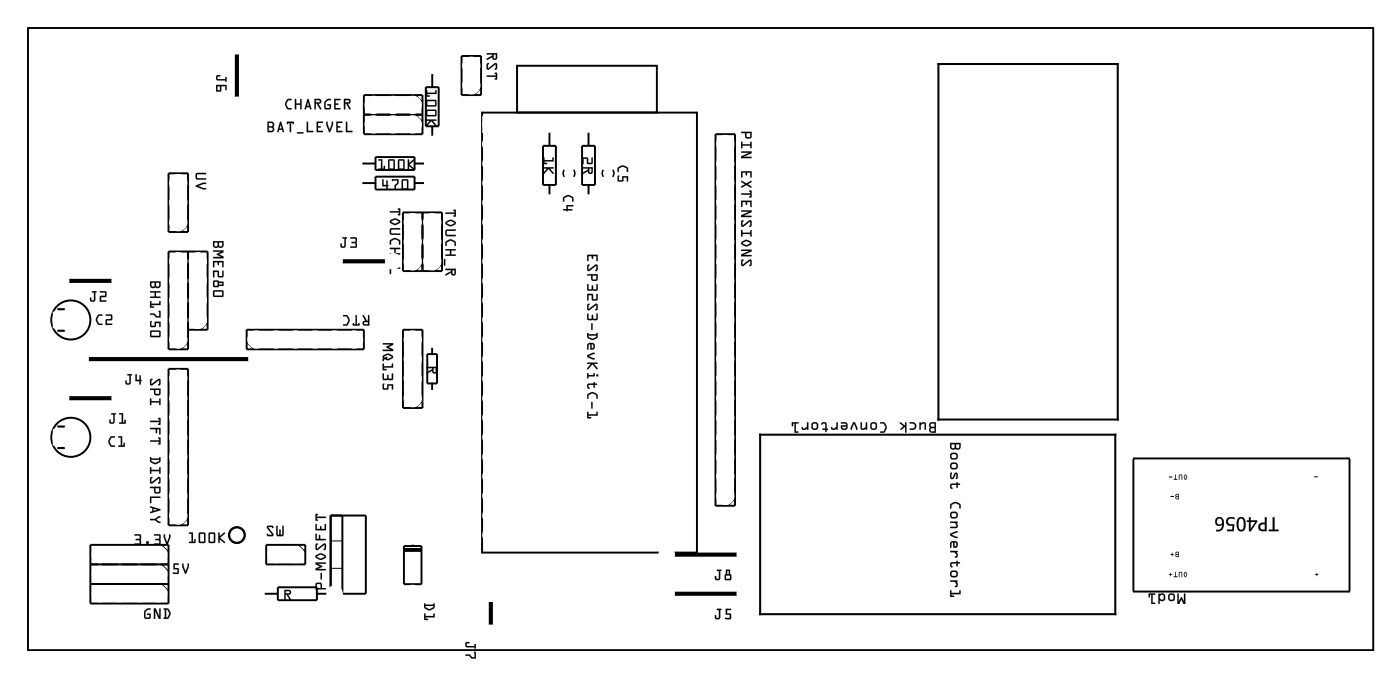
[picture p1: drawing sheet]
<svg xmlns="http://www.w3.org/2000/svg" width="182mm" height="88mm" viewBox="0 0 182 88" stroke-linecap="round" stroke-linejoin="round" font-family="sans-serif">
<path d="M3.6 3.6h175v80.9h-175zM73.4 22.1a.73 .73 0 0 0 0 .9M74.6 22.1a.73 .73 0 0 1 0 .9M78.4 22.1a.73 .73 0 0 0 0 .9M79.7 22.1a.73 .73 0 0 1 0 .9" fill="none" stroke="#000" stroke-width=".2"/>
<g fill="#000">
<path d="M170.9 61.9h.4l-.4 .1zM171 74.6h.2v-.2l.1 .2h.1l-.1 .1-.1 .1v-.1z"/>
<path d="M3.6 3.6h175v80.9h-175zM3.6 3.6v80.9h175v-80.9z"/>
<path d="M28.2 9.8h.2h.2v.1l-.3 .1 .1 .3h.9v-.2l.1-.1 .1 .6h-.2v-.1l-1-.1-.2-.2zM28.3 11.2v.5h.3v-.5zM28.1 11.1l1.3-.1 .1 .7h-.2v-.5h-.5l-.1 .7h-.6z"/>
<path d="M28.2 9.8l.2-.1 .3 .1-.1 .1-.3 .1v.2l.1 .1h.9v-.3h.1l.1 .5a.1 .1 0 0 1-.1 .1 .1 .1 0 0 1-.1-.1l-1-.1-.2-.2zM28.2 9.8l-.1 .4 .1 .2 .2 .1 .9-.1v.2h.1v-.6l-.1 .1v.2h-.9l-.1-.1v-.2l.3-.1v-.1zM28.3 11.2v.5h.3v-.5zM28.3 11.2h.3v.5h-.3zM28.1 11h1.3l.1 .6a.1 .1 0 0 1-.1 .1 .1 .1 0 0 1-.1-.1v-.4h-.5v.7h-.7zM28.1 11.1l.1 .8h.5l.1-.7h.5v.5h.1v-.7z"/>
<path d="M34.9 16.6v.4h.4a.21 .21 0 0 0 .2-.2 .21 .21 0 0 0-.2-.2zM34.9 16v.4h.4a.21 .21 0 0 0 .2-.2 .21 .21 0 0 0-.2-.2zM34.8 15.8h.5a.39 .39 0 0 1 .3 .3 .39 .39 0 0 1-.1 .4 .4 .4 0 0 1 .1 .4 .4 .4 0 0 1-.3 .3h-.5zM36.5 16.2l-.2 .5h.3zM36.4 15.8l.2 .1 .3 1.2v.1l-.1-.1-.1-.2h-.4l-.1 .3-.2-.1zM37.3 15.8l.9 .1v.2l-.2-.1h-.2v1.2l-.1-.1v-1.1h-.2l-.1 .1zM38.6 17.2h.8l.1 .1-.1 .1h-.7zM39.9 15.8l.2 .1v1.1h.6v.2h-.8zM41.2 15.8l.8 .1-.1 .1h-.5v.4h.3v.1v.1h-.3v.4h.5v.2h-.7zM42.4 15.8l.2 .1v.3l.3 .6 .2-.6v-.3h.2v.3l-.4 1-.1-.1-.4-.9zM43.7 15.8l.8 .1v.1h-.6v.4h.3l.1 .1-.1 .1h-.3v.4h.6v.2h-.8zM45 15.8l.2 .1v1.1h.6v.2h-.8z"/>
<path d="M34.9 16.6v.4l.5-.1v-.3zM34.9 16.6h.4a.22 .22 0 0 1 .2 .2 .22 .22 0 0 1-.2 .2h-.4zM34.9 16v.4l.5-.1v-.3zM34.9 16h.4a.22 .22 0 0 1 .2 .2 .22 .22 0 0 1-.2 .2h-.4zM34.8 15.8h.5a.4 .4 0 0 1 .4 .3 .4 .4 0 0 1-.2 .4 .41 .41 0 0 1 .1 .4 .41 .41 0 0 1-.3 .3h-.5zM34.8 15.8v1.4l.6-.1 .2-.3-.1-.3 .1-.1v-.4l-.2-.2zM36.5 16.2l-.2 .5h.3zM36.5 16.2l.1 .5h-.3zM36.4 15.8l.2 .1 .3 1.2v.1l-.2-.1v-.2h-.4l-.1 .3-.2-.1zM36.4 15.8l-.3 1.3h.1l.1-.2h.4l.1 .2 .1 .1-.3-1.3zM37.3 15.8h.9v.3h-.1l-.1-.1h-.2l.1 1.1a.1 .1 0 0 1-.1 .1 .1 .1 0 0 1-.1-.1v-1.1h-.2v.1h-.1zM37.3 15.8l.1 .3 .1-.1h.2v1.1l.1 .1v-1.2h.2l.2 .1v-.3zM38.6 17.2h.8a.1 .1 0 0 1 .1 .1 .1 .1 0 0 1-.1 .1h-.8zM38.6 17.2l.1 .2h.7l.1-.1-.1-.1zM39.9 15.8l.2 .1v1.1h.6v.2h-.8zM39.9 15.8v1.4h.8v-.2h-.7v-1.1zM41.2 15.8h.7a.1 .1 0 0 1 .1 .1 .1 .1 0 0 1-.1 .1h-.5v.4h.3v.1v.1h-.3v.4h.5l.1 .1-.8 .1zM41.2 15.8v1.4h.7v-.2h-.6v-.4l.4-.1-.4-.1v-.4h.6l.1-.1zM42.4 15.8h.2v.4l.3 .6 .2-.6v-.4h.2v.4l-.4 1-.1-.1-.4-.9zM42.5 15.8l-.1 .4 .4 .9 .1 .1 .4-1v-.3h-.2v.3l-.2 .7-.3-.7v-.4zM43.7 15.8h.8a.1 .1 0 0 1 .1 .1 .1 .1 0 0 1-.1 .1h-.6v.4h.3l.1 .1-.1 .1h-.3v.4h.6a.1 .1 0 0 1 .1 .1 .1 .1 0 0 1-.1 .1h-.8zM43.7 15.8v1.4l.8-.1v-.1h-.6v-.4l.4-.1-.4-.1v-.4h.6v-.2zM45 15.8l.2 .1v1.1h.6a.1 .1 0 0 1 .1 .1 .1 .1 0 0 1-.1 .1h-.8zM45 15.8v1.4h.8v-.2h-.7v-1.1z"/>
<path d="M37.3 12.9l.5-.1a.1 .1 0 0 1 .1 .1 .1 .1 0 0 1-.1 .1l-.4 .1-.2 .4 .2 .5h.4a.1 .1 0 0 1 .1 .1 .1 .1 0 0 1-.1 .1h-.4l-.3-.5v-.3zM37.4 12.9l-.3 .5v.3l.3 .5h.5v-.1l-.4-.1-.3-.5 .3-.5h.4v-.1zM38.4 12.9h.1v.5h.5v-.5h.2v1.2a.1 .1 0 0 1-.1 .1 .1 .1 0 0 1-.1-.1v-.5h-.5v.6h-.2zM38.4 12.9v1.3l.1-.1v-.5h.5l.1 .6h.1v-1.3h-.1l-.1 .5h-.5v-.5zM40 13.2l-.1 .5h.3zM40.1 13.2l.1 .5h-.3zM40 12.8l.1 .1 .4 1.2-.1 .1h-.1l-.1-.3h-.3l-.1 .3h-.2zM40 12.9l-.4 1.3h.2v-.3h.5v.3h.2l-.4-1.3zM41.1 13v.3h.5v-.3zM41.1 13h.4l.1 .2-.5 .1zM40.9 12.8h.6a.32 .32 0 0 1 .3 .4 .32 .32 0 0 1-.4 .3l.4 .6a.1 .1 0 0 1-.1 .1 .1 .1 0 0 1-.1 0l-.4-.7h-.1v.7h-.2zM40.9 12.9v1.3l.2-.1v-.6h.1l.4 .7h.1l-.3-.7 .2-.1 .1-.1v-.4zM42.2 13.2l.4-.3 .3-.1a.1 .1 0 0 1 .1 .1 .1 .1 0 0 1-.1 .1h-.2l-.3 .3-.1 .6 .1 .1h.4l.1-.1v-.2h-.3v-.2l.4 .1v.5l-.2 .1h-.5l-.1-.1zM42.2 13.2v.2v.7l.7 .1 .1-.2v-.4h-.4v.1h.3v.3h-.5l-.1-.6 .3-.4h.4l-.1-.2a.65 .65 0 0 0-.7 .4zM43.5 12.8h.7a.1 .1 0 0 1 .1 .1 .1 .1 0 0 1-.1 .1h-.6v.4h.4v.1v.1h-.4v.4h.6l.1 .2h-.8zM43.5 12.9v1.3h.7v-.1l-.6-.1v-.4l.4-.1-.4-.1v-.4h.6l.1-.1zM44.9 13v.3l.5-.1v-.2zM44.9 13h.5v.2l-.5 .1zM44.7 12.8h.6a.32 .32 0 0 1 .3 .4 .32 .32 0 0 1-.4 .3l.4 .6a.1 .1 0 0 1-.1 .1 .1 .1 0 0 1-.1 0l-.4-.7h-.1v.7h-.2zM44.7 12.9v1.3l.2-.1v-.6h.1l.4 .7h.2l-.4-.7 .2-.1 .2-.1-.1-.4z"/>
<path d="M37.3 12.9l.5-.1 .1 .1v.1h-.4l-.3 .5 .3 .5 .4 .1v.1h-.4a.81 .81 0 0 1-.4-.9zM38.4 12.9h.1v.5h.5v-.5h.2v1.3h-.2v-.6h-.5v.6h-.2zM40.1 13.2l-.2 .5h.3zM40 12.9h.1l.4 1.2-.1 .1h-.1l-.1-.3h-.3l-.1 .3h-.2zM41.1 13v.3l.5-.1-.1-.2zM40.9 12.8h.6a.32 .32 0 0 1 .3 .4 .32 .32 0 0 1-.4 .3l.4 .7h-.2l-.4-.7h-.1v.6l-.2 .1zM42.2 13.2a.65 .65 0 0 1 .8-.3v.1h-.3l-.4 .4 .1 .6h.5v-.3h-.3v-.2l.4 .1v.4l-.1 .2h-.6l-.1-.1zM43.5 12.9h.8l-.1 .1h-.6v.4h.3l.1 .1-.1 .1h-.3v.4h.6v.2h-.7zM44.9 13v.3l.5-.1v-.2zM44.7 12.8h.6a.32 .32 0 0 1 .3 .4 .32 .32 0 0 1-.4 .3l.4 .7h-.2l-.4-.7h-.1v.6l-.1 .1z"/>
<path d="M55.4 11.7h.2v.3h1v-.3h.1l.1 .5h-1.2v.2h.3v.1l-.5 .1zM55.6 13.1v.6h1v-.6zM55.4 13h1.2l.2 .1-.1 .6-.1 .1h-1.1l-.1-.1zM55.6 14.4v.5h1v-.5zM55.4 14.3l1.2-.1 .2 .2-.1 .6-.1 .1h-1.1l-.1-.2zM55.4 15.5h1.3v.2h-.4l.5 .6-.2 .1-.5-.7-.7 .7v-.2l.5-.5h-.5z"/>
<path d="M55.4 11.7h.2v.3h1v-.3h.1l.1 .5h-1.2v.2h.3v.1l-.5 .1zM55.4 11.7v.9l.5-.1v-.1h-.3v-.2h1.1v-.5h-.1v.3h-1l-.1-.3zM55.6 13.1v.6h1v-.6zM55.6 13.1h1v.6h-1zM55.4 13h1.3l.1 .1v.6l-.2 .1h-1.1l-.1-.1zM55.4 13v.7l.1 .1h1.1l.1-.1 .1-.6-.2-.1zM55.6 14.4v.5h1v-.5zM55.6 14.4h1v.5h-1zM55.4 14.3l1.3-.1 .1 .2v.6l-.2 .1h-1.1l-.1-.2zM55.4 14.3v.8h1.3l.1-.7-.2-.1zM55.4 15.5h1.3v.2h-.4l.4 .5a.1 .1 0 0 1 0 .2 .1 .1 0 0 1-.1 0l-.5-.7-.6 .7a.1 .1 0 0 1-.1 0 .1 .1 0 0 1 0-.2l.5-.5h-.5zM55.4 15.5l.1 .2h.4l-.5 .5v.2h.1l.6-.7 .5 .7h.1v-.2l-.5-.5h.5v-.2z"/>
<path d="M64.2 7.1v.4l.2 .1 .1-.5zM64.2 7.1h.3l-.1 .5h-.2zM63.3 6.9h1.3v.6a.32 .32 0 0 1-.3 .3 .32 .32 0 0 1-.3-.4l-.6 .4a.1 .1 0 0 1-.1-.1 .1 .1 0 0 1 0-.1l.7-.4v-.1h-.7zM63.3 6.9l.1 .2h.6v.1l-.7 .4v.2l.7-.4a.31 .31 0 0 0 .3 .4 .31 .31 0 0 0 .3-.3v-.6zM63.3 8.2h.3l-.2 .2 .1 .5 .8-.7h.2l.1 .2v.5l-.1 .1h-.2l.2-.2-.1-.4-.8 .6-.2 .1-.1-.2zM63.3 8.2v.7l.1 .1h.2l.8-.7 .1 .5-.2 .2h.3v-.8h-.3l-.8 .7-.1-.5 .2-.2zM63.3 9.8h1.2v-.2h-.2v-.1l.3-.1v.9h-.3v-.1h.2v-.2h-1.1zM63.3 9.8l.1 .2h1.1v.2l-.2 .1h.3v-.8h-.3l.2 .1v.2z"/>
<path d="M64.2 7.1v.4l.2 .1 .1-.5zM63.3 6.9h1.3v.6a.32 .32 0 0 1-.3 .3 .32 .32 0 0 1-.3-.4l-.7 .4v-.2l.7-.4v-.1h-.7zM63.3 8.2h.3l-.2 .2 .1 .5 .8-.7h.2l.1 .2v.5l-.1 .1h-.2l.2-.2-.1-.4-.8 .6h-.2l-.1-.1zM63.3 9.8h1.2v-.2l-.2-.1 .3-.1v.9h-.3l.2-.1v-.2h-1.1z"/>
<path d="M97.1 17.3v.5h.4l.1-.5zM97.1 17.3h.5l-.1 .5h-.4zM96.4 17.1h1.3v.7l-.1 .2h-.6l-.1-.2v-.5h-.5zM96.4 17.1v.2h.5v.5l.2 .2h.5l.1-.2v-.7zM96.4 18.4h.1v.3h1.1v-.3h.1v.8a.1 .1 0 0 1-.1 .1 .1 .1 0 0 1-.1-.1l.1-.3h-1.1v.3l-.1 .1zM96.4 18.4v.9l.1-.1v-.3h1.1v.3h.1v-.8l-.1 .1v.3h-1.1v-.3zM96.4 19.7h1.3v.2l-1 .5h.9l.1 .1h-1.3v-.2l1-.4h-1zM96.4 19.7v.1l1 .1-1 .4v.2h1.3l-.1-.1h-.9l1-.5v-.2zM96.4 22.2h1.3v.8a.1 .1 0 0 1-.1 .1 .1 .1 0 0 1-.1-.1l.1-.6h-.5v.3l-.1 .1v-.1v-.3h-.5v.6l-.1 .1zM96.4 22.3v.8l.1-.1v-.6h.5v.4l.1-.4h.5v.6h.1v-.7zM96.4 23.5h.1l.5 .3 .7-.3v.2l-.5 .2 .5 .3a.1 .1 0 0 1 0 .1 .1 .1 0 0 1-.1 .1l-.6-.4-.5 .4a.1 .1 0 0 1-.1-.1 .1 .1 0 0 1 0-.1l.5-.3-.5-.2zM96.4 23.5v.2l.5 .2-.5 .3v.1l.6-.3 .7 .3v-.1l-.5-.3 .5-.2v-.2l-.7 .3zM96.4 25.1h1.2v-.2h-.2v-.1l.3-.1v.9h-.3v-.1h.2v-.2h-1.2zM96.4 25.1v.2h1.2v.2l-.2 .1h.3v-.8h-.3v.1h.2v.2zM96.4 26.1h1.3v.7a.1 .1 0 0 1-.1 .1 .1 .1 0 0 1-.1-.1l.1-.6h-.5v.4h-.1v-.4h-.5v.6a.1 .1 0 0 1-.1 .1 .1 .1 0 0 1-.1-.1zM96.4 26.1v.8l.1-.1v-.6h.5v.4l.1-.4h.5v.6l.1 .1v-.8zM96.4 27.3h1.3v.3l-1 .4h.9l.1 .1-1.3 .1v-.3l1-.4h-1zM96.4 27.3v.2h1l-1 .4v.3h1.3l-.1-.2h-.9l1-.5v-.2zM96.4 28.7l.3-.1-.2 .2 .1 .5 .9-.7 .2 .1v.7l-.2 .1-.1-.1 .1-.2v-.4l-.8 .6a.21 .21 0 0 1-.2 .1 .21 .21 0 0 1-.2-.2zM96.4 28.7v.7h.3l.8-.6 .1 .4-.2 .2h.3v-.6l-.1-.2h-.2l-.8 .7-.1-.5 .2-.1zM96.4 29.9h.1v.3h1.1v-.3h.1v.8a.1 .1 0 0 1-.1 .1 .1 .1 0 0 1-.1-.1l.1-.3h-1.1v.3h-.1zM96.4 29.9v.8h.1v-.3h1.1v.3h.1v-.8h-.1v.3h-1.1v-.3zM96.4 31.4l.5-.2 .2-.1 .6 .3v.2l-.5 .4h-.2l-.6-.2-.1-.2zM96.4 31.4v.3l.6 .3 .6-.2 .1-.2-.1-.2-.5-.2h-.2zM96.6 31.6l.4 .2 .5-.2-.5-.3zM96.5 31.5l.5-.2 .6 .3-.6 .3zM96.4 32.4h1.3v.3l-1 .4h.9l.1 .1-1.3 .1v-.3l1-.4h-1zM96.4 32.5v.1h1l-1 .4v.3h1.3l-.1-.2h-.9l1-.5v-.2zM96.4 33.8l.3-.1-.2 .2 .1 .5 .9-.7 .2 .1v.7l-.2 .1-.1-.1 .1-.2v-.4l-.8 .6a.21 .21 0 0 1-.2 .1 .21 .21 0 0 1-.2-.2zM96.4 33.8v.6l.1 .2 .2-.1 .8-.6 .1 .4-.2 .2h.3v-.6l-.1-.2h-.2l-.8 .7-.1-.5 .2-.1z"/>
<path d="M97.1 17.3v.5h.4l.1-.5zM96.4 17.1h1.3v.7l-.1 .2h-.6l-.1-.2v-.5h-.5zM96.4 18.4h.1v.3h1.1v-.3h.1v.8h-.1v-.3h-1.1v.3l-.1 .1zM96.4 19.7h1.3v.2l-1 .5h.9l.1 .1h-1.3v-.2l1-.5h-1zM96.4 22.3h1.3v.7h-.1v-.6h-.5v.3l-.1 .1v-.1v-.3h-.5v.6l-.1 .1zM96.4 23.5l.6 .3 .7-.3v.2l-.5 .2 .5 .3v.1l-.1 .1-.6-.4-.6 .4v-.2l.5-.3-.5-.2zM96.4 25.1h1.2v-.2l-.2-.1h.3v.8h-.3l.2-.1v-.2h-1.2zM96.4 26.1h1.3v.7h-.1v-.6h-.5v.4h-.1v-.4h-.5v.6l-.1 .1zM96.4 27.3h1.3v.3l-1 .4h.9l.1 .1-1.3 .1v-.2l1-.5h-1zM96.4 28.7l.3-.1-.2 .2 .1 .5 .8-.7h.2l.1 .2v.5l-.1 .2-.2-.1 .2-.2-.1-.4-.8 .6-.2 .1-.1-.2zM96.4 29.9h.1v.3h1.1v-.3h.1v.8h-.1v-.3h-1.1v.3h-.1zM96.4 31.4l.6-.3 .6 .3a.23 .23 0 0 1 0 .4l-.6 .2-.6-.2v-.2zM96.5 31.6l.5 .2 .6-.2-.6-.3zM96.4 32.4h1.3v.3l-1 .4h.9l.1 .1-1.3 .1v-.2l1-.5h-1zM96.4 33.8l.3-.1-.2 .2 .1 .5 .8-.7h.2l.1 .2v.5l-.1 .2-.2-.1 .2-.2-.1-.4-.8 .6-.2 .1-.1-.2z"/>
<path d="M12 37.8h.5a.1 .1 0 0 1 .1 .1 .1 .1 0 0 1-.1 .1h-.1v.9a.37 .37 0 0 1-.4 .3 .37 .37 0 0 1-.3-.3v-.2l.1-.1 .1 .1v.3h.2l.1-.1v-.9h-.2zM12 37.8v.2h.2v1h-.3l-.1-.3v-.1a.36 .36 0 0 0 0 .5 .36 .36 0 0 0 .5 0l.1-.2v-.9l.2-.1zM13 37.8h.7l.1 .1v.6l-.7 .1v.4h.7v.2h-.8v-.7l.7-.1v-.4h-.7zM13 37.8v.2h.7v.4l-.7 .1v.7h.8v-.2h-.7v-.4l.7-.1v-.6z"/>
<path d="M12 37.8l.6 .1-.1 .1h-.1v.9a.36 .36 0 0 1-.5 .3 .36 .36 0 0 1-.1-.6l.1 .4h.3v-1h-.2zM13 37.8h.7l.1 .1v.6l-.7 .1v.4h.7v.2h-.8v-.7l.7-.1v-.4h-.7z"/>
<path d="M19.7 36.7v.5h.4v-.5zM19.7 36.7h.4v.4a.22 .22 0 0 1-.2 .2 .22 .22 0 0 1-.2-.2zM20.3 36.7v.5h.3l.1-.5zM20.3 36.7h.4v.4a.22 .22 0 0 1-.2 .2 .22 .22 0 0 1-.2-.2zM19.5 36.5h1.4v.6a.4 .4 0 0 1-.3 .3 .4 .4 0 0 1-.4-.1 .41 .41 0 0 1-.4 .1 .41 .41 0 0 1-.3-.3zM19.5 36.6v.6l.2 .2h.4l.1-.1 .3 .1 .3-.2 .1-.6zM19.5 37.8h1.3l.1 .1-.1 .1h-.5v.5h.5v.2h-1.2a.1 .1 0 0 1-.1-.1 .1 .1 0 0 1 .1-.1h.5v-.5h-.5zM19.5 37.9l.1 .1h.5v.5h-.5v.2l1.3-.1-.1-.1h-.5v-.5h.5v-.2zM19.5 39.1h.2v.3h1v-.3h.1l.1 .5h-1.2v.2h.3v.1l-.4 .1zM19.5 39.1v.8l.1 .1 .4-.1v-.1h-.3v-.2h1.2l-.1-.5-.1 .1v.3h-1v-.3zM19.5 40.7h.6l.3 .4h.3v-.5a.11 .11 0 0 1-.1-.2 .1 .1 0 0 1 .2 0l.1 .1v.8l-.6-.1-.3-.3h-.4zM19.5 40.8l.1 .1h.4l.3 .3h.6v-.8a.1 .1 0 0 0-.2 0 .1 .1 0 0 0 0 .1v.6h-.3l-.3-.4zM19.6 41.7l.1 .1v.5h.4v-.5h.8v.6a.1 .1 0 0 1-.1 .1 .1 .1 0 0 1-.1-.1v-.4h-.4l-.1 .4-.6 .1-.1-.2v-.5zM19.6 41.7v.7l.6 .1 .1-.1v-.4h.4v.4l.2 .1v-.7h-.8v.5h-.4v-.5zM19.7 43.1v.5h1v-.5zM19.7 43.1h1v.5h-1zM19.6 43l1.2-.1 .1 .2v.6l-.2 .1h-1.1l-.1-.2zM19.6 43v.7h1.2l.1-.6-.1-.2z"/>
<path d="M19.7 36.7v.4a.21 .21 0 0 0 .2 .1 .21 .21 0 0 0 .2-.1v-.4zM20.3 36.7v.4a.21 .21 0 0 0 .2 .1 .21 .21 0 0 0 .2-.1v-.4zM19.5 36.6l1.4-.1v.6a.39 .39 0 0 1-.3 .3 .39 .39 0 0 1-.4-.1 .4 .4 0 0 1-.4 .1 .4 .4 0 0 1-.3-.3zM19.5 37.8h1.3v.2h-.5v.5h.5l.1 .1-1.3 .1v-.2h.5v-.5h-.5zM19.5 39.1h.2v.3h1v-.3h.1l.1 .5h-1.2v.2h.3v.1l-.4 .1zM19.5 40.7h.6l.3 .4h.3v-.6a.1 .1 0 0 1 0-.1 .11 .11 0 0 1 .2 .1v.7h-.6l-.3-.3h-.4zM19.6 41.7l.1 .1v.5h.4v-.5h.8v.6h-.2v-.4h-.4l-.1 .4-.6 .1-.1-.2v-.5zM19.7 43.1v.5h1v-.5zM19.6 43l1.2-.1 .1 .2v.6l-.2 .1h-1.1l-.1-.2z"/>
<path d="M25.5 22.5h.2h1.1v.1h-.1h-1l-.1 .5 .1 .1h1l.1 .1h-1.2l-.2-.2zM25.4 24.1l1-.4h.4v.2h-.4l-.6 .3 .6 .2h.4v.1l-.4 .1-.9-.4z"/>
<path d="M25.5 22.5l.2-.1h1.1v.2h-.1l-1.1 .1v.4l.1 .1 1-.1 .1 .2h-1.2l-.2-.2zM25.5 22.5l-.1 .2 .1 .5 1.3 .1-.1-.1h-1l-.1-.1 .1-.5h1v-.1zM25.4 24.1l1-.4h.4v.2h-.4l-.6 .3 .6 .2h.4v.2h-.4l-.9-.3zM25.5 24.1v.1l.9 .4 .4-.1-.1-.1h-.3l-.7-.2 .7-.3h.4l-.1-.2h-.3z"/>
<path d="M27.9 31.5v.5h.3l.1-.5zM27.9 31.5h.4v.3a.22 .22 0 0 1-.2 .2 .22 .22 0 0 1-.2-.2zM28.5 31.5v.5h.3l.1-.5zM28.5 31.5h.4v.3a.22 .22 0 0 1-.2 .2 .22 .22 0 0 1-.2-.2zM27.7 31.3h1.4v.5a.4 .4 0 0 1-.3 .4 .4 .4 0 0 1-.4-.1 .41 .41 0 0 1-.4 .1 .41 .41 0 0 1-.3-.4zM27.7 31.3v.7l.2 .2h.3l.2-.1 .3 .1 .3-.2 .1-.7zM27.7 32.5l1.4 .1-.1 .2-.5 .2 .6 .3v.2l-1.3 .1a.1 .1 0 0 1-.1-.1 .1 .1 0 0 1 .1-.1h1l-.6-.4 .6-.3h-1zM27.7 32.6l.1 .1h1l-.6 .3 .6 .4h-1l-.1 .1h1.4v-.2l-.6-.3 .6-.3v-.2zM27.7 33.9h1.4v.7a.1 .1 0 0 1-.1 .1 .1 .1 0 0 1-.1-.1v-.5h-.4v.3l-.1 .1-.1-.1v-.3h-.4v.5l-.2 .1zM27.7 33.9v.8h.2v-.6h.4l.1 .3 .1-.3h.4v.6h.2v-.8zM27.7 35.1l.7 .1 .1 .7h.4v-.7l.1-.1 .1 .8-.2 .1h-.5l-.1-.1v-.6h-.4v.6l-.2 .1zM27.7 35.1v.9h.2v-.7h.4v.7h.7v-.8h-.1v.7h-.4l-.1-.7zM27.9 36.6v.5h.4v-.5zM27.9 36.6h.4v.5h-.4zM28.5 36.8v.2h.4v-.2zM28.5 36.7h.4v.3h-.4zM27.7 36.5l.6-.1 .2 .2h.5l.1 .5h-.6l-.2 .2h-.5l-.1-.2zM27.8 36.5l-.1 .6 .1 .2h.5l.2-.2h.5v-.5h-.5l-.2-.2zM27.9 37.9v.5h1v-.5zM27.9 37.9h1v.5h-1zM27.7 37.7h1.3l.1 .2v.6l-.2 .1h-1.1l-.1-.2zM27.8 37.8l-.1 .7h1.3l.1-.6-.1-.2z"/>
<path d="M27.9 31.5v.3a.21 .21 0 0 0 .2 .2 .21 .21 0 0 0 .2-.2v-.3zM28.5 31.5v.3a.21 .21 0 0 0 .2 .2 .21 .21 0 0 0 .2-.2v-.3zM27.7 31.3h1.4v.5a.39 .39 0 0 1-.3 .4 .39 .39 0 0 1-.4-.1 .4 .4 0 0 1-.4 .1 .4 .4 0 0 1-.3-.4zM27.7 32.5h1.4v.3l-.6 .2 .6 .3v.2h-1.4l.1-.1h1l-.6-.4 .6-.3h-1zM27.7 33.9h1.4v.8h-.2v-.6h-.4v.3h-.1h-.1v-.3h-.4v.5l-.1 .1zM27.7 35.1l.7 .1 .1 .7h.4v-.7h.1l.1 .7-.2 .1h-.5l-.1-.1v-.6h-.4v.6l-.1 .1zM27.9 36.6v.5h.4v-.5zM28.5 36.8v.2h.4v-.2zM27.7 36.5l.6-.1 .2 .2h.5l.1 .5h-.6l-.1 .2h-.6l-.1-.2zM27.9 37.9v.5h1v-.5zM27.7 37.8l1.3-.1 .1 .2v.6l-.2 .1h-1.1l-.1-.2z"/>
<path d="M44.5 30.8h.5a.1 .1 0 0 1 .1 .1 .1 .1 0 0 1-.1 .1v.9a.37 .37 0 0 1-.4 .3 .37 .37 0 0 1-.4-.3l.1-.2v-.1l.2 .1v.3h.2l.1-.1v-.9h-.2zM44.5 30.8l.1 .2h.2v1h-.3l-.1-.3-.1-.1a.36 .36 0 0 0 .1 .5 .36 .36 0 0 0 .5 0l.1-.2v-.9l.1-.1zM45.6 30.8h.6l.2 .1-.1 .6 .1 .5-.1 .2-.8-.1 .1-.1h.6v-.4h-.4l-.1-.1 .1-.1h.4v-.4h-.6zM45.6 30.8v.2h.6v.4l-.5 .1 .5 .1v.4h-.6l-.1 .1 .8 .1 .1-.2-.1-.5 .1-.6-.2-.1z"/>
<path d="M44.5 30.8l.6 .1v.1h-.1v.9a.36 .36 0 0 1-.6 .3 .36 .36 0 0 1-.1-.6l.2 .4h.3v-1h-.2zM45.6 30.8h.6l.2 .1v1.1l-.1 .2-.8-.1 .1-.1h.6v-.4h-.4l-.1-.1 .1-.1h.4v-.4h-.6z"/>
<path d="M49.2 20.7h.5v1.2h.2v-.3l.1-.1v.6l-.8-.1v-.1h.3v-1h-.3zM50.6 20.9v1h.6v-1zM50.5 20.7h.7l.1 .1v1.1l-.1 .1-.6 .1-.1-.2zM51.9 20.9v1h.5v-1zM51.8 20.7h.6l.2 .1v1.1l-.1 .1-.6 .1-.1-.2zM53 20.7h.2v.5l.5-.5h.2l-.7 .7 .7 .5-.1 .2-.6-.5v.4h-.2z"/>
<path d="M49.2 20.7h.5v1.2h.2v-.3l.1-.1v.6l-.8-.1v-.1h.3v-1h-.3zM49.2 20.7v.1l.3 .1v1h-.3v.1h.8v-.5l-.1 .1v.3h-.2v-1.2zM50.6 20.9v1h.6v-1zM50.6 20.9h.6v1h-.6zM50.5 20.7h.7l.1 .1v1.1l-.1 .2h-.6l-.1-.1zM50.5 20.7v1.2l.1 .2 .6-.1 .1-.1v-1.1l-.1-.1zM51.9 20.9v1h.5v-1zM51.9 20.9h.5v1h-.5zM51.8 20.7h.6l.2 .1v1.1l-.1 .2h-.6l-.2-.1zM51.8 20.7v1.2l.1 .2 .7-.1v-1.3zM53 20.7h.2v.5l.5-.5a.1 .1 0 0 1 .2 0 .1 .1 0 0 1 0 .1l-.7 .6 .7 .5a.1 .1 0 0 1 0 .1 .1 .1 0 0 1-.2 0l-.5-.4v.4h-.2zM53 20.7v1.3h.2v-.5l.6 .5h.1v-.1l-.7-.5 .7-.6v-.1h-.1l-.6 .5v-.4z"/>
<path d="M49.7 23.3h.2v.7h.3v-.5h.2v.5l.1 .1-.1 .1v.4h-.2v-.4h-.5zM51 23.3h.8v.6l-.3 .3-.1 .4h-.1v-.5l.3-.3v-.3h-.6zM52.4 23.5v1h.5v-1zM52.3 23.3h.6l.2 .1v1.1l-.1 .1-.6 .1-.2-.2z"/>
<path d="M49.7 23.3h.2v.7h.3v-.5h.2v.5l.1 .1-.1 .1v.4a.1 .1 0 0 1-.1 .1 .1 .1 0 0 1-.1-.1v-.4h-.5zM49.7 23.3v.9h.5v.4h.2v-.4l.1-.1-.1-.1v-.5h-.2v.5h-.3v-.6zM51 23.3h.8v.6l-.3 .3-.1 .5-.1-.1v-.5l.3-.3v-.3h-.5a.12 .12 0 0 1-.1 0 .12 .12 0 0 1 0-.2zM51 23.3v.2l.7-.1v.4l-.4 .3v.5h.1l.1-.5 .3-.3v-.5zM52.4 23.5v1h.5v-1zM52.4 23.4h.5v1.1h-.5zM52.3 23.3h.6l.2 .1v1.1l-.1 .1-.6 .1-.2-.2zM52.3 23.3l-.1 1.2 .2 .1h.6v-1.3z"/>
<path d="M50.7 27.5l1.2-.1v-.2l-.2-.1h.3v.8h-.3l.2-.1v-.2h-1.1zM50.7 28.6l.7-.2 .5 .2a.23 .23 0 0 1 0 .4l-.6 .2-.6-.2v-.2zM50.9 28.8l.5 .3 .5-.3-.5-.3zM50.8 29.7l.1-.1h1.1v.2h-1.1v.4v.1h1.1v.2h-1.2l-.1-.3zM50.8 31.2l.5-.3h.2l.5 .3v.5h-.1v-.4l-.5-.2-.5 .2-.1 .4-.1 .1v-.4zM50.7 32.2h1.3v.2h-.5v.5h.5v.1l-1.3 .1v-.2h.6v-.5h-.6zM50.5 33.5h.2v.7l-.1 .1-.1-.1zM50.7 34.7h1.3v.1v.1h-1.1v.6l-.1 .1-.1-.1z"/>
<path d="M50.7 27.4h1.2v-.2h-.2v-.1h.3v.8h-.3v-.1h.2v-.2h-1.1zM50.7 27.5l.1 .1h1.1v.2l-.2 .1 .3 .1v-.9h-.3l.2 .1v.2zM50.7 28.6l.5-.2h.3l.5 .2v.3l-.5 .3h-.2l-.6-.2v-.2zM50.7 28.7v.2l.1 .1 .6 .2 .5-.2 .1-.2-.1-.2-.5-.2zM50.9 28.8l.5 .2 .5-.2-.5-.3zM50.9 28.8l.5-.3 .5 .3-.5 .3zM50.7 29.7l.2-.1h1.1v.2h-1.1v.4v.1h1.1v.2h-1.2l-.1-.3zM50.8 29.7l-.1 .2 .1 .5 1.2 .1v-.2h-1.1l-.1-.1 .1-.4h1.1v-.2h-1.1zM50.8 31.2l.5-.3h.2l.5 .3 .1 .5a.1 .1 0 0 1-.1 .1 .1 .1 0 0 1-.1-.1l-.1-.4-.4-.2-.5 .2v.4a.1 .1 0 0 1-.1 .1 .1 .1 0 0 1-.1-.1zM50.8 31.2l-.1 .6h.1l.1-.5 .5-.2 .5 .2v.4l.1 .1v-.6l-.5-.2-.2-.1zM50.7 32.2h1.3v.2h-.5v.5h.5v.1l-1.3 .1v-.2h.6v-.5h-.6zM50.7 32.2v.1l.6 .1v.5h-.6v.1h1.3v-.1h-.6v-.5l.6-.1v-.1zM50.5 33.5h.2v.7a.1 .1 0 0 1-.1 .1 .1 .1 0 0 1-.1-.1zM50.5 33.5v.7l.1 .1 .1-.1v-.7zM50.7 34.7h1.3l.1 .1-.1 .1h-1.1v.6l-.1 .1-.1-.1zM50.7 34.7v.8l.1 .1v-.1v-.6h1.2v-.1v-.1z"/>
<path d="M57.9 27.6h1.2v-.2l-.1-.1 .2-.1 .1 .9h-.3l.1-.1v-.2h-1.1zM58 28.8l.6-.3 .5 .3a.23 .23 0 0 1 0 .4l-.6 .2-.5-.3-.1-.1zM58.1 28.9l.5 .3 .5-.2-.5-.3zM58 29.9l.2-.1h1l.1 .1-.1 .1h-1.1v.4l.1 .1h1l.1 .1-1.2 .1-.2-.3zM58 31.3l.5-.2h.3l.4 .3 .1 .5h-.2v-.4l-.5-.2-.5 .2v.4l-.1 .1-.1-.5zM57.9 32.4h1.3v.1h-.5v.6h.5l.1 .1h-1.3v-.1h.5v-.6h-.5zM57.7 33.7h.2v.7l-.1 .1-.1-.1zM58.8 35.1v.5h.2l.1-.5zM57.9 34.9h1.4v.6a.32 .32 0 0 1-.4 .3 .32 .32 0 0 1-.3-.4l-.6 .4-.1-.2 .7-.4v-.1h-.6z"/>
<path d="M57.9 27.6h1.2v-.2h-.1l-.1-.1 .3-.1 .1 .9h-.4l.1-.1h.1v-.2h-1.1zM57.9 27.6l.1 .2h1.1v.2l-.1 .1h.2v-.8h-.2l.1 .1v.2zM58 28.8l.4-.2 .3-.1 .5 .3 .1 .2-.5 .4h-.3l-.5-.3-.1-.1zM57.9 28.8v.2l.1 .2 .6 .2 .5-.2 .2-.2-.2-.2-.5-.3zM58.1 28.9l.5 .3 .5-.2-.5-.3zM58.1 28.9l.5-.2 .5 .3-.5 .2zM58 29.9l.2-.1h1l.1 .1-.1 .1h-1.1v.4l.1 .1h1l.1 .1-1.2 .1-.2-.3zM58 29.9l-.1 .2 .1 .5 1.2 .1v-.2h-1l-.1-.1v-.4h1.1v-.2h-1zM58 31.3l.5-.2h.3l.4 .3 .1 .5a.1 .1 0 0 1-.1 .1 .1 .1 0 0 1-.1-.1l-.1-.4-.4-.2-.5 .2v.4a.1 .1 0 0 1-.1 .1 .1 .1 0 0 1-.1-.1zM58 31.4l-.1 .5h.2v-.4l.5-.2 .5 .2v.4h.1v-.5l-.4-.3h-.3zM57.9 32.4h1.3v.1h-.5v.6h.5l.1 .1h-1.3v-.1h.5v-.6h-.5zM57.9 32.4l.1 .1h.5v.6h-.5v.1h1.3l-.1-.1h-.5v-.6h.5v-.1zM57.7 33.6l.2 .1v.7a.1 .1 0 0 1-.1 .1 .1 .1 0 0 1-.1-.1zM57.8 33.7l-.1 .7 .1 .1 .1-.1v-.7zM58.8 35.1v.4l.2 .1 .1-.5zM58.8 35.1h.3l-.1 .5h-.2zM57.9 34.9h1.4v.6a.32 .32 0 0 1-.4 .3 .32 .32 0 0 1-.3-.4l-.6 .4a.1 .1 0 0 1-.1-.1 .1 .1 0 0 1 0-.1l.7-.4v-.1h-.6zM57.9 34.9l.1 .2h.7v.1l-.8 .4v.2l.8-.4v.2l.1 .2h.3l.1-.2 .1-.7z"/>
<path d="M70.6 20.5h.2v.3h1v-.3h.1l.1 .5h-1.2v.1l.3 .1v.1h-.4zM70.6 21.7h1.3v.2h-.4l.5 .6-.2 .1-.5-.7-.6 .7-.1-.1 .5-.6h-.4z"/>
<path d="M70.6 20.5h.2v.3h1v-.3l.1-.1 .1 .6h-1.2v.1h.3l.1 .2h-.5zM70.7 20.5v.8h.4v-.1h-.3v-.2h1.2l-.1-.5h-.1v.3h-1v-.3zM70.6 21.7h1.3v.2h-.4l.5 .5a.1 .1 0 0 1 0 .2 .1 .1 0 0 1-.2 0l-.5-.7-.5 .7a.1 .1 0 0 1-.2 0 .1 .1 0 0 1 0-.2l.5-.5h-.4zM70.7 21.8v.1h.4l-.5 .6 .1 .1 .6-.7 .5 .7h.2v-.1l-.5-.6h.4v-.2z"/>
<path d="M73.3 25.6l.5-.3 .3 .1 .4 .2 .1 .5h-.2v-.4l-.5-.2-.5 .2v.4l-.1 .1-.1-.4zM73.7 26.6l.8 .1v.1h-.7v.4h.6v.1h-.6l-.1 .1-.1-.1h-.4l.1-.1h.3z"/>
<path d="M73.3 25.6l.5-.3 .3 .1 .4 .2 .1 .5a.1 .1 0 0 1-.1 .1 .1 .1 0 0 1-.1-.1l-.1-.4-.4-.2-.5 .2v.4a.1 .1 0 0 1-.1 .1 .1 .1 0 0 1-.1-.1zM73.3 25.6l-.1 .2 .1 .4 .1-.1v-.4l.5-.2 .5 .2v.4l.1 .1v-.6l-.4-.2-.3-.1zM73.6 26.6l1 .1-.1 .1h-.7v.4h.6v.1h-.6l-.1 .2-.1-.2h-.3a.1 .1 0 0 1-.1-.1 .1 .1 0 0 1 .1 0h.3zM73.7 26.6v.6h-.4l-.1 .1h.5v.1l.1-.1h.6v-.1h-.6v-.4h.7v-.1z"/>
<path d="M75.7 20.4l.7 .1 .1 .6h.4v-.6h.1l.1 .7-.2 .1h-.5l-.1-.2v-.5h-.4v.6l-.1 .1zM76.6 21.9v.5h.2l.1-.5zM75.7 21.7h1.4v.6a.32 .32 0 0 1-.4 .3 .32 .32 0 0 1-.3-.4l-.6 .4-.1-.2 .7-.4v-.1h-.6z"/>
<path d="M75.7 20.4l.7 .1 .1 .6h.4v-.6l.1-.1 .1 .8-.2 .1h-.5l-.1-.2v-.5h-.4v.6l-.1 .1zM75.7 20.4l.1 .9 .1-.1v-.6h.4l.1 .7h.6v-.8h-.1v.7h-.4l-.1-.7zM76.6 21.9l.1 .5h.1l.1-.5zM76.6 21.9h.3l-.1 .5h-.2zM75.7 21.7h1.4v.6a.32 .32 0 0 1-.4 .3 .32 .32 0 0 1-.3-.4l-.6 .4a.1 .1 0 0 1-.1 0 .1 .1 0 0 1 0-.2l.7-.4v-.1h-.6zM75.7 21.8l.1 .1h.7v.1l-.8 .4 .1 .2 .7-.4a.31 .31 0 0 0 .2 .4 .31 .31 0 0 0 .4-.3v-.6z"/>
<path d="M76.3 33.1h1.4v.7a.1 .1 0 0 1-.1 .1 .1 .1 0 0 1-.1-.1v-.5h-.4v.3h-.1h-.1v-.3h-.4v.5l-.1 .1zM76.4 33.1v.8l.1-.1v-.5h.4l.1 .3 .1-.3h.4l.1 .6h.1v-.8zM76.4 34.4h.3l-.2 .2v.4l.9-.6 .2-.1 .1 .2v.6l-.1 .1h-.2l.1-.2v-.5l-.8 .7h-.2l-.2-.2zM76.4 34.4l-.1 .6 .2 .2h.2l.8-.7v.5l-.1 .2 .2-.1 .1-.7h-.3l-.9 .6v-.4l.2-.2zM77 35.8l.1 .5h.4v-.5zM77 35.8h.5v.5h-.4zM76.4 35.6h1.3v.7l-.1 .2h-.6l-.1-.2v-.5h-.5zM76.4 35.6v.2h.5v.5l.1 .2h.5l.2-.2v-.7zM76.4 36.9h.1v.7h.4v-.5h.1h.1v.5h.4v-.6l.2-.1v.8l-.2 .1-.5-.1-.6 .1-.1-.2zM76.4 36.9v.8h1.3v-.8l-.2 .1v.6h-.4l-.1-.5-.1 .5h-.4v-.7zM76.3 38.2h.8v.7h.4v-.6l.2-.1v.7l-.2 .2-.5-.1-.1-.1v-.6h-.4v.7h-.1zM76.3 38.2l.1 .8h.1v-.7h.4l.1 .7h.7v-.8l-.2 .1v.6h-.4v-.7zM76.4 39.5h.3l-.2 .2v.4l.9-.7 .3 .2v.7h-.2h-.1l.1-.2v-.5l-.8 .7a.21 .21 0 0 1-.3 0 .21 .21 0 0 1-.1-.2zM76.4 39.5v.8h.3l.8-.7v.5l-.1 .2 .2-.1 .1-.6-.1-.1h-.2l-.9 .6v-.4l.2-.2zM76.4 40.7l.1 .1v.6h.4v-.5h.1h.1v.5h.4v-.6l.2-.1v.8l-.2 .1-.5-.1-.6 .1-.1-.2zM76.4 40.7v.8h1.3v-.8l-.2 .1v.6h-.4l-.1-.5-.1 .5h-.4v-.6zM76.9 42l.2 .1v.7l-.1 .1-.1-.1zM76.9 42v.8l.1 .1v-.1v-.7zM76.5 43.6l.1 .2 .4 .2 .5-.2v-.2zM76.5 43.6h1v.1l-.5 .3-.4-.2zM76.4 43.3h.1v.1h1l.1-.1 .1-.1v.6l-.5 .3h-.4l-.4-.2zM76.4 43.3v.5l.5 .3h.2l.6-.3v-.5h-.1l-.1 .1h-1v-.1zM76.9 44.7v.5h.2l.1-.3zM76.9 44.7h.2l.1 .2v.2l-.2 .2h-.1zM76.5 44.6l.5-.1 .2 .1a.44 .44 0 0 1 .1 .6 .44 .44 0 0 1-.6 .2l.1-.7-.3 .2v.4a.1 .1 0 0 1-.1 .1 .1 .1 0 0 1-.1-.1v-.5zM76.5 44.6l-.1 .2v.6h.1v-.5l.2-.2h.1v.7l.4-.1a.48 .48 0 0 0-.2-.8zM76.3 46.1l.8-.3h.2v.2l-.8 .3 .8 .2v.1l-.2 .1-.7-.3zM76.4 46.1v.3l.7 .3 .2-.1v-.1l-.8-.2 .8-.3v-.2zM76.4 47.1h1.3v.2h-.5l.5 .5a.1 .1 0 0 1 0 .2 .1 .1 0 0 1-.1-.1l-.6-.6-.5 .6a.1 .1 0 0 1-.1 .1 .1 .1 0 0 1 0-.2l.4-.5h-.4zM76.4 47.1v.2h.5l-.5 .5v.1h.1l.5-.6 .6 .6h.1v-.1l-.5-.5h.5v-.2zM77.5 48.8a.15 .15 0 0 1 .3 0 .15 .15 0 0 1-.3 0zM77.5 48.8a.15 .15 0 0 0 .3 0 .15 .15 0 0 0-.3 0zM76.4 48.5h.1v.2h.7v-.2a.1 .1 0 0 1 .1-.1 .1 .1 0 0 1 .1 .1l-.1 .4h-.8v.2l-.1 .1-.1-.1zM76.4 48.5v.6h.1v-.2l.8-.1v-.3h-.1v.2h-.7v-.2zM76.4 49.9l.8-.1 .1-.2v.2l.3 .1v.1h-.3v.3v.1l-.1-.1v-.3h-.6l-.1 .3 .2 .1a.15 .15 0 0 1-.2 .1 .15 .15 0 0 1-.1-.1l-.1-.3zM76.4 49.9v.4l.2 .2 .1-.1-.2-.1 .1-.3h.6v.3l.1 .1v-.4h.3v-.1l-.3-.1v-.1l-.1 .1zM76.4 51.2l.5-.3 .3 .1 .5 .2v.5a.1 .1 0 0 1-.1 .1 .1 .1 0 0 1-.1-.1v-.4l-.5-.2-.4 .2-.1 .4a.1 .1 0 0 1-.1 .1 .1 .1 0 0 1-.1-.1zM76.4 51.2v.6h.1v-.5l.5-.2 .5 .2 .1 .4 .1 .1v-.6l-.5-.2-.3-.1zM76.9 52.2l.2 .1v.7l-.1 .1-.1-.1zM76.9 52.2v.8l.1 .1v-.1v-.7zM76.4 53.5h.1v.3h1v-.3h.2v.5h-1.2v.2h.3a.1 .1 0 0 1 .1 .1 .1 .1 0 0 1-.1 .1l-.5-.1zM76.4 53.5v.8h.5l-.1-.1h-.3v-.2h1.2v-.5h-.1l-.1 .3h-1v-.3z"/>
<path d="M76.4 33.1h1.3v.8h-.2v-.6h-.4v.3h-.1h-.1v-.3h-.4v.5l-.1 .1zM76.4 34.4h.3l-.2 .2v.4l.9-.6h.2l.1 .1v.6l-.1 .1h-.2l.1-.2v-.5l-.8 .7h-.2l-.2-.2zM77 35.8l.1 .5h.4v-.5zM76.4 35.6h1.3v.7l-.1 .2h-.6l-.1-.2v-.5h-.5zM76.4 36.9h.1v.7h.4v-.5h.1h.1v.5h.4v-.6l.2-.1v.8l-.2 .1h-1l-.2-.2zM76.3 38.2h.8v.7h.4v-.6l.2-.1v.7l-.2 .1h-.4l-.2-.1v-.6h-.4v.7h-.1zM76.4 39.5h.3l-.2 .2v.4l.9-.6h.2l.1 .1v.6l-.1 .1h-.2l.1-.2v-.5l-.8 .7h-.2l-.2-.2zM76.4 40.7l.1 .1v.6h.4v-.5h.1h.1v.5h.4v-.6l.2-.1v.8l-.2 .1h-1l-.2-.2zM76.9 42l.2 .1v.7l-.1 .1-.1-.1zM76.5 43.6l.1 .2 .4 .2 .5-.3v-.1zM76.4 43.3h.1v.1h1l.1-.1 .1-.1v.6a.81 .81 0 0 1-1.2 .1l-.1-.1zM76.9 44.7v.5h.1l.2-.1v-.2zM76.5 44.6l.5-.1a.43 .43 0 0 1 .4 .6 .43 .43 0 0 1-.6 .2v-.6h-.1l-.2 .2v.5h-.2v-.6zM76.4 46.2l.7-.4h.2v.2l-.8 .3 .8 .2v.1l-.2 .1-.7-.3zM76.4 47.1h1.3v.2h-.5l.5 .6h-.1l-.6-.6-.6 .7v-.2l.4-.5h-.4zM77.5 48.8a.15 .15 0 0 1 .3 0 .15 .15 0 0 1-.3 0zM76.4 48.5h.1v.2h.7v-.2h.1v.3l-.8 .1v.2l-.1 .1zM76.4 49.9l.8-.1 .1-.2v.2l.3 .1v.1h-.3v.3v.1l-.1-.1v-.3h-.6l-.1 .3 .1 .1a.12 .12 0 0 1 0 .1 .12 .12 0 0 1-.2-.1l-.1-.3zM76.4 51.2l.5-.3 .3 .1 .5 .2v.5h-.2v-.4l-.5-.2-.5 .2v.4l-.1 .1-.1-.4zM76.9 52.2l.2 .1v.7l-.1 .1-.1-.1zM76.4 53.5h.1v.3h1v-.3h.2v.5h-1.2v.2h.3l.1 .1h-.5z"/>
<path d="M80.4 21.7l.5-.2h.3l.4 .3 .1 .5h-.2v-.4l-.5-.2-.5 .2v.4h-.2v-.4zM80.4 22.8l.1 .1v.5h.4v-.5h.8v.6h-.2v-.4h-.4l-.1 .4-.6 .1-.1-.2v-.5z"/>
<path d="M80.4 21.7l.5-.2h.3l.4 .3 .1 .5a.1 .1 0 0 1-.1 .1 .1 .1 0 0 1-.1-.1l-.1-.4-.4-.2-.5 .2v.4a.1 .1 0 0 1-.1 .1 .1 .1 0 0 1-.1-.1zM80.4 21.7l-.1 .2v.4h.2v-.4l.5-.3 .5 .3v.4h.1v-.5l-.4-.3h-.3zM80.4 22.8l.1 .1v.5h.4v-.5h.8v.6a.1 .1 0 0 1-.1 .1 .1 .1 0 0 1-.1-.1v-.4h-.4l-.1 .4-.6 .1-.1-.2v-.5zM80.4 22.8l-.1 .6 .1 .2 .6-.1 .1-.4h.4v.4l.1 .1 .1-.7h-.8v.5h-.4v-.5z"/>
<path d="M12.7 40.9l.5-.1a.1 .1 0 0 1 .1 .1 .1 .1 0 0 1-.1 .1l-.4 .1-.2 .4 .2 .5h.4a.1 .1 0 0 1 .1 .1 .1 .1 0 0 1-.1 .1h-.4l-.3-.5v-.3zM12.8 40.9l-.3 .5v.3l.3 .5h.5v-.2h-.4l-.3-.5 .3-.5h.4v-.1zM13.7 40.9l.7-.1 .2 .1v.7h-.7v.4h.7v.2h-.9l.1-.7 .6-.1v-.4h-.6zM13.8 40.9v.1h.6v.4l-.6 .1-.1 .7h.8v-.2h-.6v-.4h.7v-.7z"/>
<path d="M12.7 40.9l.5-.1 .1 .1v.1h-.4l-.3 .5 .3 .5 .4 .1v.1h-.4a.81 .81 0 0 1-.4-.9zM13.8 40.9l.6-.1 .2 .1v.7h-.7v.4h.6l.1 .2h-.9l.1-.7 .6-.1v-.4h-.6z"/>
<path d="M14.3 56.7h.6a.1 .1 0 0 1 .1 .1 .1 .1 0 0 1-.1 .1h-.4l-.2 .5 .2 .4 .4 .1a.1 .1 0 0 1 .1 .1 .1 .1 0 0 1-.1 0h-.5l-.3-.5v-.2zM14.4 56.7l-.3 .6v.2l.3 .5h.5v-.1h-.4l-.2-.5 .2-.6h.4v-.1zM15.4 56.7h.5v1.2h.2v-.3l.1-.1v.5h-.8v-.1h.3v-1.1h-.3zM15.4 56.7v.1h.3v1.1h-.3v.1h.8v-.5l-.1 .1v.3h-.2v-1.2z"/>
<path d="M14.3 56.8l.6-.1 .1 .1h-.1l-.4 .1-.2 .4 .2 .6h.5l-.1 .1h-.4a.81 .81 0 0 1-.4-.8zM15.4 56.7h.5v1.2h.2v-.3l.1-.1v.5h-.8v-.1h.3v-1.1h-.3z"/>
<path d="M14.5 53.7h.5a.1 .1 0 0 1 .1 .1 .1 .1 0 0 1-.1 .1l-.1-.1v1a.37 .37 0 0 1-.3 .3 .37 .37 0 0 1-.4-.3v-.3h.1l.1 .1v.2l.2 .1 .1-.1v-1h-.2zM14.5 53.7v.1h.2v1h-.3v-.3h-.1a.36 .36 0 0 0 0 .5 .36 .36 0 0 0 .5 0l.1-.2v-1l.2-.1zM15.5 53.7h.5v1.2h.2v-.3l.1-.1v.5h-.8v-.1h.3v-1.1h-.3zM15.5 53.7v.1h.3v1.1h-.3v.1h.8v-.5l-.1 .1v.3h-.2v-1.2z"/>
<path d="M14.5 53.7h.6v.1h-.2v1a.36 .36 0 0 1-.5 .3 .36 .36 0 0 1-.1-.6l.1 .3h.3v-1h-.2zM15.5 53.7h.5v1.2h.2v-.3l.1-.1v.5h-.8v-.1h.3v-1.1h-.3z"/>
<path d="M16.6 48.6h.5a.1 .1 0 0 1 .1 .1 .1 .1 0 0 1-.1 .1h-.1v.9a.37 .37 0 0 1-.3 .3 .37 .37 0 0 1-.4-.3v-.2l.1-.1 .1 .1v.3h.2l.1-.1v-.9h-.2zM16.6 48.6v.2h.2v1h-.3v-.4h-.1a.36 .36 0 0 0 0 .5 .36 .36 0 0 0 .5 0l.1-.2v-.9l.2-.2zM17.6 48.6h.2v.7h.3v-.5h.2v.5l.1 .1-.1 .1v.4a.1 .1 0 0 1-.1 .1 .1 .1 0 0 1-.1-.1v-.4h-.5zM17.6 48.6v.9h.5v.4h.2v-.4l.1-.1-.1-.1v-.5h-.2v.5h-.3v-.6z"/>
<path d="M16.6 48.6h.6l-.1 .1-.1 .1v.9a.36 .36 0 0 1-.5 .3 .36 .36 0 0 1-.1-.6l.1 .4h.3v-1h-.2zM17.6 48.6h.2v.7h.3v-.5h.2v.5l.1 .1-.1 .1v.5l-.2-.1v-.4h-.5z"/>
<path d="M19.6 49.3h.2l-.1 .1v.5l.9-.7h.2l.1 .2v.5l-.2 .2-.1-.1 .1-.2v-.4l-.9 .6-.2 .1-.1-.2zM20.2 50.6v.5h.5v-.5zM19.5 50.5h1.4v.7l-.2 .1h-.5l-.2-.1v-.6h-.4zM19.5 51.8h.2v.3h1v-.3h.1l.1 .8h-.2v-.3h-1v.3h-.1zM19.5 54.7l1.2-.1v-.1l-.1-.2h.2l.1 .8h-.3l.1-.1v-.2h-1.1zM19.5 55.6h1.4v.8h-.2v-.6h-.3v.4l-.1 .1-.1-.1v-.4l-.6-.1zM19.5 57.2h1.2v-.2l-.1-.1 .2-.1 .1 .9h-.3l.1-.1v-.2h-1.1zM19.7 59.7v.2l.5 .2 .5-.3v-.1zM19.5 59.4h.2v.1h1v-.1h.1v.6a.81 .81 0 0 1-1.2 .1l-.1-.2zM19.5 60.7h.2v.3h1v-.3h.1l.1 .8h-.2v-.3h-1v.3h-.1zM19.6 62h.2l-.1 .2v.4l.9-.6h.2l.1 .1v.6l-.2 .1h-.1l.1-.2v-.5l-.9 .7h-.2l-.1-.2zM20.2 63.4v.5h.5v-.5zM19.5 63.2h1.4v.7l-.2 .2h-.5l-.2-.2v-.5h-.4zM19.5 64.5h1.3l.1 .1-.1 .1h-1.1v.6l-.1 .1-.1-.1zM20 66.1v.3l.5-.2zM19.5 65.8l1.3 .3 .1 .2-1.3 .3-.1-.1 .3-.1v-.4l-.3-.1zM19.5 67.4h.7l.4-.4 .2 .1v.1h-.1l-.4 .3 .4 .2 .1 .1 .1 .1h-.3l-.4-.3h-.6z"/>
<path d="M19.6 49.3l.2-.1-.1 .2v.5l.9-.7 .3 .1-.1 .7-.2 .1-.1-.1 .2-.2v-.4l-.9 .6a.21 .21 0 0 1-.2 .1 .21 .21 0 0 1-.1-.2zM19.6 49.3v.7h.2l.9-.6v.4l-.1 .2h.2v-.7l-.2-.1-.9 .7v-.5l.1-.1zM20.2 50.6v.5h.5v-.5zM20.2 50.6h.5v.5h-.5zM19.5 50.5h1.4v.7l-.2 .1h-.5l-.2-.1v-.6h-.4zM19.5 50.5l.1 .1h.4l.1 .7h.2h.5l.1-.8zM19.5 51.8h.2v.3h1v-.3l.1-.1 .1 .8a.1 .1 0 0 1-.1 .1 .1 .1 0 0 1-.1-.1v-.2h-1v.3h-.1zM19.5 51.8l.1 .8h.1v-.3h1v.3h.2l-.1-.8h-.1v.3h-1v-.3zM19.5 54.7l1.2-.1v-.1l-.1-.1-.1-.1h.3l.1 .8h-.4l.1-.1h.1v-.2h-1.1zM19.5 54.7l.1 .1h1.1v.2l-.1 .1 .2 .1v-.9h-.2v.1h.1v.3zM19.5 55.6h1.4v.8a.1 .1 0 0 1-.1 .1 .1 .1 0 0 1-.1-.1v-.6h-.3v.4l-.1 .1-.1-.1v-.4h-.6zM19.5 55.6l.1 .2 .7-.1v.5v.1l.1-.1v-.5h.3v.7h.1l.1-.8zM19.5 57.2h1.2v-.2h-.1l-.1-.1 .3-.1 .1 .9h-.4l.1-.1h.1v-.2h-1.1zM19.5 57.2l.1 .2h1.1v.2l-.1 .1h.2v-.9l-.2 .1v.1h.1v.2zM19.7 59.7v.2l.5 .2 .4-.2 .1-.2zM19.7 59.7h1v.1l-.5 .3-.5-.2zM19.5 59.4h.2v.1h1v-.1h.1l.1 .5-.5 .4h-.4l-.5-.3zM19.5 59.4v.6l.5 .2 .3 .1 .5-.3v-.6h-.1v.2h-1l-.1-.2zM19.5 60.7h.2v.3h1v-.3h.1l.1 .8a.1 .1 0 0 1-.1 .1 .1 .1 0 0 1-.1-.1v-.3h-1v.3a.1 .1 0 0 1-.1 .1 .1 .1 0 0 1-.1-.1zM19.5 60.7l.1 .8h.1v-.3h1v.3h.1v-.8h-.1v.3h-1v-.3zM19.6 62h.2l-.1 .2v.4l.9-.6 .3 .1-.1 .7h-.2h-.1l.2-.2v-.5l-.9 .7a.21 .21 0 0 1-.2 0 .21 .21 0 0 1-.1-.2zM19.6 62l-.1 .6 .1 .2h.2l.9-.7v.5l-.1 .2h.2l.1-.7-.1-.1h-.2l-.9 .7v-.5l.1-.2zM20.2 63.4v.5h.5v-.5zM20.2 63.4h.5v.5h-.5zM19.5 63.2h1.4v.7l-.2 .2h-.5l-.2-.2v-.5h-.4zM19.5 63.3l.1 .1h.4l.1 .6 .2 .1 .5-.1 .1-.8zM19.5 64.5l1.4 .1-.1 .1h-1.1v.6a.1 .1 0 0 1-.1 .1 .1 .1 0 0 1-.1-.1zM19.5 64.5v.8l.1 .1 .1-.1v-.6h1.1l.1-.1-.1-.1zM20 66.1v.3l.5-.2zM20 66.1l.5 .1-.5 .2zM19.5 65.8l1.3 .3 .1 .2-1.3 .4-.1-.2 .3-.1v-.4l-.3-.1zM19.5 65.8l.1 .1 .2 .1v.4l-.3 .1 .1 .1 1.3-.3-.1-.2zM19.5 67.4h.7l.4-.4h.2v.2h-.1l-.4 .3 .4 .2 .1 .1 .1 .1h-.3l-.4-.3h-.6zM19.5 67.4l.1 .2h.6l.4 .3h.3l-.6-.4 .4-.3h.1v-.1l-.2-.1-.4 .4z"/>
<path d="M47.4 41.9v.2h.4v-.3zM47.2 40.9l.1 .1 .4 .7h.1l.1-.7 .1-.1v.1v1.3h-.6a.32 .32 0 0 1-.3-.4 .32 .32 0 0 1 .4-.2zM46.3 40.9l.1 .1v1.1h.2l.1-.1v.3l-.8-.1v-.2l.1 .1h.2zM44.6 40.9h.4a.81 .81 0 0 1 .4 .9l-.2 .5h-.6l.1-.2h.4l.2-.5-.2-.5h-.4z"/>
<path d="M47.4 41.9v.2h.4v-.3zM47.3 41.9l.6-.1v.3h-.5zM47.2 40.9l.1 .1 .4 .7h.1v-.7l.2-.1v.1v1.3h-.6a.32 .32 0 0 1-.3-.4 .32 .32 0 0 1 .4-.2l-.3-.6zM47.2 41l.3 .7a.31 .31 0 0 0-.4 .2 .31 .31 0 0 0 .3 .4h.6v-1.3l-.1-.1v.8h-.2l-.4-.7zM46.2 40.9l.2 .1v1.1h.2v-.1h.1v.3l-.8-.1v-.2h.1v.1h.2zM46.3 41l-.1 1.1h-.2l-.1-.1v.2l.8 .1v-.3l-.1 .1h-.2v-1.1zM44.6 40.9l.6 .1 .3 .6-.3 .6-.5 .1a.1 .1 0 0 1-.1-.1 .1 .1 0 0 1 .1-.1h.4l.2-.5-.2-.5h-.5zM44.6 41l.1 .1h.4l.2 .5-.2 .5h-.4l-.1 .2h.6l.3-.6-.1-.2-.3-.5z"/>
<path d="M49.8 44.6h1.3v.2l-.6 .3 .6 .3v.2h-1.3a.1 .1 0 0 1-.1-.1 .1 .1 0 0 1 .1-.1h1l-.6-.3 .6-.4-1 .1zM49.8 44.6v.1h1l-.6 .4 .6 .3h-1v.2h1.3v-.2l-.6-.3 .6-.3v-.2zM49.9 46.3l.1 .2 .3-.1 .1 .1-.2 .1h.2l.5-.2-.5-.3zM49.9 46.3l.5-.2 .5 .3-.5 .2h-.2l.1-.1v-.1l-.3 .1zM49.8 46.2l.4-.2 .3-.1 .5 .3 .1 .2-.6 .4-.5-.1h-.1v.2h-.1l-.1-.3 .1-.1-.1-.1zM49.8 46.2l.1 .3-.2 .1v.2l.1 .1 .1-.2 .1-.1 .5 .2 .5-.2 .1-.2-.1-.2-.6-.3zM49.8 47.2l.1 .1v.3h1v-.3l.2-.1v.5h-1.2v.2h.3l.1 .1-.5 .1zM49.8 47.2v.9l.5-.1-.1-.1h-.3v-.2h1.2v-.5l-.1 .1-.1 .3h-1v-.3zM49.8 48.5h.1v.7h.4v-.5h.1h.1v.5h.4v-.6l.2-.1v.8l-.2 .1-.5-.1-.6 .1-.1-.2zM49.8 48.5v.7l.1 .2 .5-.1 .5 .1 .2-.1v-.8l-.2 .1v.6h-.4l-.1-.5-.1 .5h-.4v-.6zM49.8 49.8l.2 .1-.1 .5h.4v-.5h.8v.6a.1 .1 0 0 1-.1 .1 .1 .1 0 0 1-.1-.1v-.4h-.4v.5h-.7l-.1-.2v-.4zM49.8 49.8v.6l.1 .2h.6v-.5h.4l.1 .5h.1v-.7h-.8l.1 .5h-.5l.1-.5z"/>
<path d="M49.8 44.6h1.3v.2l-.6 .3 .6 .3v.2h-1.3v-.2h1l-.6-.3 .6-.4h-1zM49.9 46.3l.1 .2 .3-.1 .1 .1-.2 .1h.2l.5-.2-.5-.3zM49.8 46.2l.6-.3 .6 .3a.23 .23 0 0 1 0 .4l-.6 .2-.4-.1-.2 .2-.1-.3 .1-.1-.1-.1zM49.8 47.2l.1 .1v.3h1v-.3l.2-.1v.5h-1.2v.2h.3l.1 .1-.5 .1zM49.8 48.5h.1v.7h.4v-.5h.1h.1v.5h.4v-.6l.2-.1v.8l-.2 .1h-1l-.2-.2zM49.8 49.8l.2 .1-.1 .5h.4v-.5h.8v.7h-.2v-.5h-.4v.5h-.6l-.2-.2v-.4z"/>
<path d="M56.4 47.8v.5h.2v-.5zM56.4 47.8h.3l-.1 .5h-.2zM55.5 47.7l1.3-.1v.7a.32 .32 0 0 1-.3 .2 .32 .32 0 0 1-.3-.3l-.6 .3a.1 .1 0 0 1-.1 0 .1 .1 0 0 1 0-.1l.7-.5v-.1h-.7zM55.5 47.7v.1h.7v.2l-.7 .4v.1l.7-.4a.31 .31 0 0 0 .2 .4 .31 .31 0 0 0 .4-.2v-.6z"/>
<path d="M56.4 47.8v.5h.2v-.5zM55.5 47.7h1.3v.6a.32 .32 0 0 1-.3 .2 .32 .32 0 0 1-.3-.3l-.7 .3v-.1l.7-.5v-.1h-.7z"/>
<path d="M121 55.1v.3h.5v-.4zM121 55.7v.3h.5v-.4zM120.9 54.9l.3-.1 .5 .1v1.3h-.5a.39 .39 0 0 1-.4-.3 .39 .39 0 0 1 .1-.4l-.1-.3zM119.6 54.9h.1v.1a.38 .38 0 0 1 .4-.2 .38 .38 0 0 1 .3 .3v.7h-.2v-.7l-.2-.1-.3 .2v.6h-.1zM118.3 54.9l.4-.1a.5 .5 0 0 1 .5 .4 .5 .5 0 0 1-.3 .6h-.6v-.1h.4l.3-.3-.1-.2-.2-.2h-.4zM117 54.9h.1l.5 .4 .1-.4h.2l-.1 1.3-.1-.1v-.7l-.5 .4h-.1l.4-.4-.5-.4zM114.5 54.9l.3-.1a.81 .81 0 0 1 .5 .9l-.3 .5h-.5v-.2h.4l.2-.5-.2-.5h-.4zM113.4 55.1l-.1 .5 .2 .1 .2-.1 .2-.1-.1-.4-.1-.1zM113.2 55l.2-.2 .4 .1 .2 .1v.5a.46 .46 0 0 1-.4 .4 .46 .46 0 0 1-.4-.4zM111.9 54.9h.2v.7l.1 .1 .4-.2v-.6h.1v.9h-.1v-.1a.38 .38 0 0 1-.4 .1 .38 .38 0 0 1-.3-.2zM110.9 54.9h.3l.3 .7-.1 .2h-.1l-.3-.8-.2 .8h-.2v-.3zM109.5 55.4v.2l.2 .1 .2-.1 .1-.1v-.1zM109.4 54.9h.7l.1 .1v.5a.43 .43 0 0 1-.6 .4 .43 .43 0 0 1-.2-.7h.6l-.1-.2h-.5zM108.1 55.5h.1l.1 .1 .2 .1 .3-.3v-.5h.1v.9h-.1v-.2l-.3 .2a.32 .32 0 0 1-.4-.3zM106.9 54.9l.3-.1 .3 .2v.7h.2l-.2 .1-.1 .3h-.1v-.3h-.3l-.1-.1h.1h.3v-.6l-.3-.1-.1 .1a.12 .12 0 0 1-.1 0 .12 .12 0 0 1 .1-.2zM105.7 55.1v.5l.1 .1 .3-.1 .1-.1v-.4l-.1-.1zM105.6 55l.2-.2 .4 .1 .2 .1v.5a.46 .46 0 0 1-.5 .4 .46 .46 0 0 1-.4-.4zM104.2 55.5h.2v.1l.2 .1 .3-.3v-.5h.2v.9h-.2v-.2l-.2 .2a.32 .32 0 0 1-.5-.3zM103 54.9h.8v.1h-.3v1h.3v.2h-.5v-1.2h-.2v.3l-.1 .1z"/>
<path d="M121 55.1v.3h.5v-.4zM121 55.1l.5-.1v.4h-.5zM121 55.7v.3h.5v-.4zM121 55.7l.5-.1v.4h-.5zM120.9 54.9l.3-.1 .5 .1v1.3h-.5a.4 .4 0 0 1-.4-.2 .4 .4 0 0 1 .1-.5l-.1-.3zM120.9 54.9l-.1 .3 .1 .3-.1 .3 .1 .3 .8 .1v-1.3l-.5-.1zM119.6 54.9h.1v.1l.3-.2h.2l.2 .3v.7h-.2v-.7l-.1-.1-.4 .2v.5a.1 .1 0 0 1-.1 .1 .1 .1 0 0 1-.1-.1zM119.6 54.9v.9l.1-.1v-.5l.3-.2 .2 .1v.7h.2v-.7a.39 .39 0 0 0-.3-.3 .39 .39 0 0 0-.4 .2v-.1zM118.3 54.9l.5-.1 .3 .4v.4l-.2 .2h-.6a.1 .1 0 0 1-.1-.1 .1 .1 0 0 1 .1 0l.5-.1 .1-.1v-.3l-.2-.2h-.4zM118.3 54.9v.1h.5l.2 .2v.2l-.2 .3h-.5v.1h.6l.2-.2v-.5l-.3-.2zM117 54.9h.1l.5 .4 .1-.1v-.3a.1 .1 0 0 1 .1-.1 .1 .1 0 0 1 .1 .1v1.2l-.1 .1-.1-.1v-.7l-.5 .4h-.1l.4-.4-.5-.4zM117 54.9v.1l.5 .4-.4 .4h.1l.5-.4v.7l.1 .1v-1.3h-.1v.3l-.1 .1-.5-.4zM114.4 54.9h.6l.3 .6-.2 .6-.6 .1a.1 .1 0 0 1-.1-.1 .1 .1 0 0 1 .1-.1h.4l.2-.5-.2-.4-.4-.1zM114.5 54.9v.1h.4l.2 .5-.2 .5-.5 .1 .1 .1h.4l.2-.1 .2-.4v-.3l-.3-.5zM113.4 55.1v.5h.3l.1-.1v-.4l-.1-.1zM113.4 55.1l.3-.1 .1 .1 .1 .4-.1 .2h-.3l-.2-.1zM113.2 55l.3-.2 .4 .1 .1 .6-.1 .2-.4 .1-.2-.1-.2-.2zM113.2 55v.5a.45 .45 0 0 0 .4 .3 .45 .45 0 0 0 .4-.3v-.5l-.2-.1h-.4zM111.9 54.9h.2v.7l.1 .1 .4-.2v-.6a.1 .1 0 0 1 .1-.1 .1 .1 0 0 1 .1 .1l-.1 .9h-.1v-.1a.39 .39 0 0 1-.7-.1zM111.9 54.9v.7a.32 .32 0 0 0 .5 .2l.2-.1v.1h.1v-.9h-.1v.6l-.4 .2-.1-.1v-.7zM110.9 54.8l.3 .1 .3 .7-.1 .2h-.1l-.3-.8-.2 .8h-.2v-.3zM110.9 54.9l-.3 .6v.3h.2l.2-.8 .3 .8h.1l.1-.2-.3-.7zM109.5 55.4l.2 .3 .2-.1 .1-.2zM109.5 55.4h.5v.1l-.1 .2h-.2l-.2-.1zM109.3 54.9l.6-.1 .2 .1 .1 .6-.1 .2a.44 .44 0 0 1-.6 .1 .44 .44 0 0 1-.1-.6h.6v-.1l-.6-.1zM109.4 54.9v.1h.5l.1 .2v.1h-.6v.4a.48 .48 0 0 0 .8-.2v-.5l-.2-.1zM108.1 55.5l.4 .2 .3-.3v-.5h.1v.9h-.1l-.1-.2-.1 .2a.32 .32 0 0 1-.4 0 .32 .32 0 0 1-.1-.3zM108.1 55.5a.31 .31 0 0 0 .4 .3l.3-.2v.2h.1v-.9h-.1v.5l-.3 .3-.3-.1v-.1zM106.9 54.9l.3-.1 .3 .2v.7h.2l-.2 .1v.2a.1 .1 0 0 1-.1 .1 .1 .1 0 0 1-.1-.1v-.2h-.3l-.1-.1h.1h.3v-.6l-.3-.1-.1 .2a.15 .15 0 0 1-.1-.2 .15 .15 0 0 1 .1-.1zM106.9 54.9l-.1 .2 .2-.1 .3 .1v.6h-.3h-.1l.4 .1v.2l.1 .1 .1-.3 .1-.1h-.1v-.7l-.3-.2zM105.7 55.1v.5h.4l.1-.1v-.4l-.1-.1zM105.7 55.1l.4-.1 .1 .1v.4l-.1 .2h-.3l-.1-.1zM105.6 55l.2-.2h.3l.3 .2v.6l-.3 .2a.43 .43 0 0 1-.6-.3zM105.6 55l-.1 .5 .1 .2a.48 .48 0 0 0 .8-.2l-.1-.5-.1-.1h-.4zM104.2 55.5l.4 .2 .3-.3v-.5h.2v.9h-.2v-.2l-.2 .2a.32 .32 0 0 1-.3 0 .32 .32 0 0 1-.2-.3zM104.3 55.5h-.1a.31 .31 0 0 0 .5 .3l.2-.2 .1 .2h.1v-.9h-.2v.5l-.3 .3-.2-.1v-.1zM103 54.9h.8v.1h-.3v1h.3v.2h-.5v-1.2h-.2v.3a.1 .1 0 0 1-.1 .1 .1 .1 0 0 1-.1-.1zM103 54.9v.5l.1-.1v-.3h.2v1.2h.5v-.2h-.3v-1h.3v-.1z"/>
<path d="M123.7 57.7l.1 .5h.3v-.5zM123.7 57.7h.4v.4a.22 .22 0 0 1-.2 .1 .22 .22 0 0 1-.2-.1zM124.3 57.7l.1 .5h.3v-.5zM124.3 57.7h.4v.4a.22 .22 0 0 1-.2 .1 .22 .22 0 0 1-.2-.1zM123.5 57.5h1.4v.6a.4 .4 0 0 1-.3 .3 .4 .4 0 0 1-.4-.1 .41 .41 0 0 1-.4 .1 .41 .41 0 0 1-.3-.3zM123.5 57.5l.1 .7 .2 .2h.3l.1-.1 .4 .1 .3-.2v-.7zM123.8 59v.5h.5v-.4v-.1zM123.8 59h.5l.1 .1v.3l-.2 .1h-.4l-.1-.1zM123.6 58.9l.6-.1 .2 .1 .1 .5-.1 .2-.2 .1-.5-.1-.2-.2zM123.6 58.9l-.1 .2 .1 .4 .2 .2h.4a.45 .45 0 0 0 .3-.5 .45 .45 0 0 0-.3-.4zM123.8 60.3v.4h.5v-.3v-.1zM123.8 60.3h.5l.1 .1v.3l-.2 .1h-.4l-.1-.2zM123.6 60.2l.6-.1 .2 .1 .1 .4-.1 .3-.2 .1-.5-.1-.2-.3zM123.6 60.2l-.1 .2 .1 .3 .2 .2 .4 .1a.45 .45 0 0 0 .3-.5 .45 .45 0 0 0-.3-.4zM123.6 61.4h.2l-.1 .2 .1 .4h.1l.2-.5a.22 .22 0 0 1 .4-.1v.2v.5l-.1 .1h-.1v-.6l-.2 .5a.28 .28 0 0 1-.4 .1 .28 .28 0 0 1-.2-.2zM123.6 61.4l-.1 .2 .1 .6h.3l.4-.7 .1 .5-.1 .2 .2-.1v-.6l-.3-.1-.4 .7-.1-.1 .1-.6zM123.6 62.9l.8-.1v-.2l.1 .2h.2a.1 .1 0 0 1 .1 .1 .1 .1 0 0 1-.1 .1h-.2v.3l-.1 .1v-.1v-.3h-.6l-.1 .2 .2 .2a.15 .15 0 0 1-.2 .1 .15 .15 0 0 1-.1-.1l-.1-.3zM123.6 62.9v.4l.2 .2 .1-.1-.2-.1 .1-.3h.6v.3v.1l.1-.4 .3-.1-.3-.1-.1-.2v.2zM123.6 65.4l.5-.2h.3l.5 .3v.5a.1 .1 0 0 1-.1 .1 .1 .1 0 0 1-.1-.1v-.4l-.5-.2-.4 .2-.1 .4a.1 .1 0 0 1-.1 .1 .1 .1 0 0 1-.1-.1zM123.6 65.5v.5h.1v-.4l.5-.2 .5 .2v.4h.2v-.5l-.5-.3h-.3zM123.8 66.7l-.1 .3 .1 .1 .4 .1 .1-.1v-.4zM123.8 66.7l.5-.1 .1 .2v.3l-.2 .1h-.4l-.1-.2zM123.6 66.5h.6l.2 .1 .1 .4-.1 .2-.2 .1h-.5l-.2-.3zM123.6 66.6l-.1 .2 .1 .4 .1 .1h.5a.45 .45 0 0 0 .3-.4 .45 .45 0 0 0-.3-.4zM123.6 67.8h.9v.1h-.1a.39 .39 0 0 1-.1 .7h-.7v-.2h.7l.1-.2-.2-.3h-.6zM123.6 67.8v.1h.6l.2 .4-.1 .1h-.7v.2h.7a.32 .32 0 0 0 .2-.5l-.1-.2h.1v-.1zM123.5 69.3l.8-.3h.2v.2l-.8 .2 .8 .3v.1l-.2 .1-.7-.3zM123.6 69.3v.3l.7 .3 .2-.1v-.1l-.8-.3 .8-.2v-.2zM124.1 70.5v.5l.2-.1v-.3zM124.1 70.5h.2l.1 .1v.3l-.2 .1h-.1zM123.6 70.4l.6-.1 .2 .1 .1 .4-.1 .3-.2 .1-.2-.1-.1-.6h-.1l-.1 .6h-.1l-.1-.6zM123.7 70.4l-.2 .2v.5h.2v-.5l.2-.1 .1 .6a.43 .43 0 0 0 .6-.2 .43 .43 0 0 0-.4-.6zM123.6 71.6h.9v.1h-.2l.2 .2a.32 .32 0 0 1 0 .4 .32 .32 0 0 1-.3 .1l.2-.4-.3-.3h-.5zM123.6 71.6v.1h.5l.3 .3-.1 .2-.1 .1v.1h.3v-.4l-.2-.3h.2v-.1zM123.6 73.1l.8-.1v-.2l.1 .2 .3 .1v.1h-.3v.3l-.1 .1v-.1v-.3h-.6l-.1 .2 .2 .2a.15 .15 0 0 1-.2 .1 .15 .15 0 0 1-.1-.1l-.1-.3zM123.6 73.1v.4l.2 .2 .1-.1-.2-.1 .1-.3h.6v.3v.1l.1-.4 .3-.1-.3-.1-.1-.2v.2zM123.8 74.3v.5h.5v-.4v-.1zM123.8 74.3h.5l.1 .1v.3l-.2 .1h-.4l-.1-.1zM123.6 74.2l.6-.1 .2 .1 .1 .5-.1 .2-.2 .1-.5-.1-.2-.2zM123.6 74.2l-.1 .2 .1 .4 .1 .2h.5a.45 .45 0 0 0 .3-.4 .45 .45 0 0 0-.3-.5zM123.6 75.4h.9v.1l-.2 .1 .2 .2a.32 .32 0 0 1 0 .3 .32 .32 0 0 1-.3 .1l.2-.3-.3-.3h-.5zM123.6 75.4v.1l.5 .1 .3 .3-.1 .2h-.1v.1h.3v-.4l-.2-.2 .2-.1v-.1zM123.6 76.7h.1v.3h1v-.3h.2v.5h-1.2v.2h.3a.1 .1 0 0 1 .1 0 .1 .1 0 0 1-.1 .1h-.5zM123.6 76.7v.8h.5l-.1-.1h-.3v-.2h1.2l-.1-.5h-.1v.3h-1v-.3z"/>
<path d="M123.7 57.7v.4a.21 .21 0 0 0 .2 .1 .21 .21 0 0 0 .2-.1v-.4zM124.3 57.7v.4a.21 .21 0 0 0 .2 .1 .21 .21 0 0 0 .2-.1v-.4zM123.5 57.5h1.4v.6a.39 .39 0 0 1-.3 .3 .39 .39 0 0 1-.4-.1 .4 .4 0 0 1-.4 .1 .4 .4 0 0 1-.3-.3zM123.8 59l-.1 .4 .1 .1h.4l.1-.1 .1-.3-.1-.1zM123.6 58.9l.6-.1a.46 .46 0 0 1 .3 .4 .46 .46 0 0 1-.3 .5h-.4l-.2-.2-.1-.4zM123.8 60.3l-.1 .3 .1 .2h.4l.1-.1 .1-.3-.1-.1zM123.6 60.2l.6-.1a.46 .46 0 0 1 .3 .4 .46 .46 0 0 1-.3 .5h-.4l-.2-.2-.1-.4zM123.6 61.4h.2v.6h.1l.2-.5a.23 .23 0 0 1 .3-.1 .23 .23 0 0 1 .1 .2l-.1 .6-.1-.1v-.5l-.2 .5a.27 .27 0 0 1-.4 .1 .27 .27 0 0 1-.2-.2zM123.6 62.9l.8-.1v-.2l.1 .2 .3 .1v.1h-.3v.3l-.1 .1v-.1v-.3h-.6l-.1 .3 .1 .1a.12 .12 0 0 1-.1 .1 .12 .12 0 0 1-.1-.1l-.1-.3zM123.6 65.4l.5-.2h.3l.5 .3v.5h-.2v-.4l-.5-.2-.5 .2v.4l-.1 .1-.1-.5zM123.8 66.7l-.1 .3 .1 .1 .4 .1 .1-.1 .1-.3-.1-.1zM123.6 66.6l.6-.1a.46 .46 0 0 1 .3 .4 .46 .46 0 0 1-.3 .4h-.4l-.2-.1-.1-.4zM123.6 67.8h.9v.1h-.1a.38 .38 0 0 1 .1 .4 .38 .38 0 0 1-.2 .3h-.7v-.2h.7l.1-.1-.2-.4h-.6zM123.5 69.3l.8-.3h.2v.2l-.8 .2 .8 .3v.1l-.2 .1-.7-.3zM124.1 70.5v.5h.1l.1-.1 .1-.3zM123.6 70.4l.6-.1a.43 .43 0 0 1 .4 .6 .43 .43 0 0 1-.7 .2v-.6l-.2 .1v.5h-.2v-.6zM123.6 71.6h.9v.1h-.2l.2 .2a.32 .32 0 0 1-.3 .5v-.1l.1-.1 .1-.2-.3-.3h-.5zM123.6 73.1l.8-.1v-.2l.1 .2 .3 .1v.1h-.3v.3l-.1 .1v-.1v-.3h-.6l-.1 .3 .1 .1a.12 .12 0 0 1-.1 .1 .12 .12 0 0 1-.1-.1l-.1-.3zM123.8 74.3l-.1 .4 .1 .1h.4l.1-.1 .1-.3-.1-.1zM123.6 74.2l.6-.1a.46 .46 0 0 1 .3 .5 .46 .46 0 0 1-.3 .4h-.4l-.2-.2-.1-.4zM123.6 75.4h.9v.1l-.2 .1 .2 .2a.32 .32 0 0 1-.3 .5v-.2h.1l.1-.2-.3-.3h-.5zM123.6 76.7h.1v.3h1v-.3h.2v.5h-1.2v.2h.3l.1 .1h-.5z"/>
<path d="M17.5 69.4h.7l.1 .1v.6v.5l-.1 .2-.7-.1v-.1h.7l-.1-.4h-.4l-.1-.1 .1-.1h.4l.1-.4h-.7zM17.5 69.4v.2h.7l-.1 .4-.5 .1 .5 .1 .1 .4h-.7v.1h.7l.1-.1v-.5v-.6l-.1-.1zM19 70.3h.3v.3h-.3zM19 70.3v.3h.3v-.3zM20 69.4h.7l.2 .1-.1 .6 .1 .5-.1 .2-.8-.1 .1-.1h.6v-.4h-.5v-.1v-.1h.5v-.4h-.6zM20 69.4l.1 .2h.6v.4l-.5 .1 .5 .1v.4h-.6l-.1 .1h.8l.1-.1-.1-.5 .1-.6-.2-.1zM21.3 69.4h.2v.4l.2 .6 .3-.6v-.4h.2v.4l-.4 1-.2-.1-.3-.9zM21.3 69.4v.4l.3 .9h.2l.4-.9-.1-.3h-.1v.3l-.3 .7-.2-.7-.1-.4z"/>
<path d="M17.5 69.4h.7l.1 .1v1.1l-.1 .2-.7-.1v-.1h.7l-.1-.4h-.4l-.1-.1 .1-.1h.4l.1-.4h-.7zM19 70.3h.3v.3h-.3zM20 69.4h.7l.2 .1v1.1l-.1 .2-.8-.1 .1-.1h.6v-.4h-.5v-.1v-.1h.5v-.4h-.6zM21.3 69.4h.2v.4l.2 .6 .3-.6v-.4h.2v.4l-.4 1-.2-.1-.3-.9z"/>
<path d="M18.8 79.3a.65 .65 0 0 1 .8-.3v.2h-.4l-.3 .4 .1 .6h.4v-.3h-.2l-.1-.2 .5 .1v.4l-.2 .2h-.5l-.1-.2zM20 79h.2l.5 1.1v-1l.1-.1 .1 .1v1.3h-.3l-.4-1.1v1l-.1 .1-.1-.1zM21.6 79.2v1h.1l.3-.5-.2-.5zM21.3 79l.6 .1a.81 .81 0 0 1 .1 1.1l-.2 .2h-.5a.1 .1 0 0 1 0-.1 .1 .1 0 0 1 .1-.1v-1h-.1z"/>
<path d="M18.8 79.3l.3-.3h.4a.1 .1 0 0 1 .1 .1 .1 .1 0 0 1-.1 .1h-.3l-.3 .3v.6l.1 .1h.3l.1-.1v-.2h-.2l-.1-.2 .5 .1v.4l-.3 .2h-.4l-.2-.2zM18.8 79.3l-.1 .3 .1 .7 .6 .1 .2-.2v-.5h-.5l.1 .2h.2v.3h-.4l-.1-.6 .3-.4h.4l-.1-.2a.65 .65 0 0 0-.7 .3zM20 79h.3l.4 1.1v-1l.1-.1 .1 .1v1.3h-.3l-.4-1.1v1l-.1 .1-.1-.1zM20 79v1.3h.2v-1l.4 1 .3 .1v-1.3h-.2v1l-.5-1.1zM21.6 79.2v1h.1l.3-.5-.2-.5zM21.6 79.2h.2l.2 .5-.3 .5h-.1zM21.3 79h.6l.3 .5v.4l-.4 .5-.5-.1v-.1h.1v-1h-.1zM21.3 79v.2h.1v1h-.1v.1l.6 .1 .3-.6-.1-.3-.2-.4z"/>
<path d="M22.6 73.2h.7l-.1 .2h-.5v.4h.4l.1 .1 .1 .5-.2 .1-.5 .1-.1-.1v-.2l.6 .1v-.4h-.5zM23.7 73.2h.2v.4l.2 .6 .3-.6v-.4h.2v.4l-.4 .9h-.2l-.3-.9z"/>
<path d="M22.5 73.2h.7a.1 .1 0 0 1 .1 .1 .1 .1 0 0 1-.1 .1h-.5v.4h.5l.1 .6-.2 .2h-.5l-.1-.1v-.2l.6 .1v-.4h-.6zM22.6 73.2v.8l.5-.1v.5l-.6-.1v.1l.1 .1h.5l.2-.1-.1-.5-.1-.1h-.4v-.5h.5v-.1zM23.7 73.2h.2v.4l.2 .6 .3-.6v-.4h.2v.4l-.4 .9h-.2l-.3-.9zM23.7 73.2v.4l.4 .9h.1l.4-.9v-.4h-.2v.4l-.3 .6-.2-.6-.1-.4z"/>
<path d="M24.6 69.2h.5v1.2h.2v-.3l.1-.1v.5h-.8v-.1h.3v-1.1h-.3zM26 69.3v1.1h.5v-1.1zM25.9 69.2h.6l.2 .1v1.1l-.1 .1h-.6l-.2-.1zM27.3 69.3v1.1h.5v-1.1zM27.2 69.2h.6l.2 .1v1.1l-.1 .1h-.6l-.2-.1zM28.4 69.2h.2v.5l.5-.5h.2l-.7 .6 .6 .6v.1l-.6-.5v.5h-.2z"/>
<path d="M24.6 69.2h.5v1.2h.2v-.3l.1-.1v.5h-.8v-.1h.3v-1.1h-.3zM24.6 69.2v.1h.3v1.1h-.3v.1h.8v-.5l-.1 .1v.3h-.2v-1.2zM26 69.3v1.1h.5v-1.1zM26 69.3h.5v1.1h-.5zM25.9 69.2h.6l.2 .1v1.1l-.1 .1h-.6l-.2-.1zM25.9 69.2v1.2l.1 .1h.6l.1-.1v-1.1l-.2-.1zM27.3 69.3v1.1h.5v-1.1zM27.3 69.3h.5v1.1h-.5zM27.2 69.2h.6l.2 .1v1.1l-.1 .1h-.6l-.2-.1zM27.2 69.2l-.1 1.2 .2 .1h.6v-1.3zM28.4 69.2h.2v.5l.5-.5a.1 .1 0 0 1 .1 0 .1 .1 0 0 1 0 .1l-.6 .5 .6 .6a.1 .1 0 0 1 0 .1 .1 .1 0 0 1-.1 0l-.5-.5v.5h-.2zM28.4 69.2v1.3l.2-.1v-.4l.5 .5h.1v-.1l-.6-.6 .6-.5v-.1h-.1l-.5 .5v-.5z"/>
<path d="M34.7 68.3h.6h.2l.1 .2-.1 .1-.2-.1h-.4l.6 .8a.21 .21 0 0 1 .1 .2 .21 .21 0 0 1-.2 .2l-.6-.1-.1-.1 .1-.2 .1 .2h.5l-.7-.9zM34.7 68.3v.3l.7 .8-.5 .1-.2-.2 .1 .3h.7v-.3l-.6-.8 .4-.1 .2 .2v-.3zM35.9 68.3l.2 .1v1.1l.2-.1v-.5l.1-.1 .1 .1v.5l.2 .1v-1.1l.1-.1h.1v1.1l-.1 .2h-.8l-.1-.2zM36 68.3l-.1 1.1 .1 .2h.7l.2-.2v-1.1l-.2 .1v1.1l-.2-.1v-.5l-.1-.1-.1 .1v.5l-.2 .1v-1.1z"/>
<path d="M34.7 68.3h.6l.2 .1v.2l-.1-.1h-.5l.7 .9-.2 .2-.5 .1-.2-.2 .1-.2 .1 .2h.5l-.7-.9zM35.9 68.3l.2 .1v1.1l.2-.1v-.5l.1-.1 .1 .1v.5l.2 .1v-1.1l.1-.1h.1v1.1l-.1 .2h-.8l-.1-.2z"/>
<path d="M37.1 76.8v.3l.6-.1-.1-.2zM37 76.6h.6a.32 .32 0 0 1 .2 .4 .32 .32 0 0 1-.3 .2l.3 .7h-.1l-.4-.7h-.2v.7l-.1 .1z"/>
<path d="M37.1 76.8v.3l.6-.1-.1-.2zM37.1 76.8h.5l.1 .2-.6 .1zM37 76.6h.6a.32 .32 0 0 1 .3 .4 .32 .32 0 0 1-.4 .2l.3 .7a.1 .1 0 0 1 0 .1 .1 .1 0 0 1-.1 0l-.4-.8h-.2v.7h-.1zM37 76.6v1.4l.1-.1v-.7h.2l.4 .7h.1l-.3-.7a.31 .31 0 0 0 .3-.2 .31 .31 0 0 0-.2-.4z"/>
<path d="M41.2 75.9v.5h.5v-.5zM41.1 75.8l.6-.1 .1 .1 .1 .6h.4l.1 .1-1.4 .1zM41.7 74.4l.2 .1v.7l-.1 .1-.1-.1zM41 73.1h1.4l-.1 .1h-1l.6 .4-.6 .3h1l.1 .2h-1.4v-.2l.6-.3-.6-.3zM41.1 72.1l.6-.2 .6 .2a.23 .23 0 0 1 0 .4l-.7 .2-.5-.2-.1-.2zM41.2 72.3l.5 .3 .5-.3-.5-.3zM41.1 70.6h.2l-.1 .2v.5l.9-.7h.2l.1 .2v.5l-.2 .1h-.1l.1-.2v-.4l-.9 .6h-.2l-.1-.1zM41 69.3l.2 .1v.6h.3v-.4l.1-.1v.1v.4h.7l.1 .1-1.4 .1zM41 68.1h.2v.6h.4v-.3l.1-.1 .1 .1v.3h.4v-.6h.1l.1 .8h-1.4zM41 66.8h.3l-.1 .1v.2h1.1l.1 .1-1.2 .1v.2l.1 .1h-.2z"/>
<path d="M41.2 75.9v.5h.5v-.5zM41.2 75.9h.5v.5h-.5zM41.1 75.8l.6-.1 .2 .1v.6h.4l.1 .1-1.4 .1zM41.1 75.8l-.1 .7h1.4l-.1-.1h-.4l-.1-.6-.5-.1zM41.7 74.4l.2 .1v.7l-.1 .1-.1-.1zM41.7 74.4v.8l.1 .1 .1-.1v-.7zM41 73.1h1.4l-.1 .1h-1l.6 .4-.6 .3h1l.1 .2h-1.4v-.3l.6-.2-.6-.3zM41 73.1v.2l.6 .3-.6 .3v.2h1.4l-.1-.2h-1l.6-.3-.6-.4h1l.1-.1zM41.1 72.1l.5-.2h.2l.5 .2 .1 .3-.5 .3h-.3l-.5-.2-.1-.2zM41 72.2v.2l.1 .1 .6 .2 .6-.2 .1-.2-.1-.2-.6-.2zM41.2 72.2v.1l.5 .2 .5-.2-.5-.3zM41.2 72.3l.5-.3 .5 .3-.5 .3zM41.1 70.6h.2l-.1 .2v.5l.9-.7a.21 .21 0 0 1 .2 0 .21 .21 0 0 1 .1 .2v.5l-.2 .1h-.1l.1-.2v-.4l-1 .7-.2-.2zM41.1 70.6l-.1 .7 .1 .1h.2l.9-.7v.5l-.1 .2h.1l.2-.1v-.5l-.1-.2h-.2l-.9 .7v-.5l.1-.2zM41 69.3l.2 .1v.6h.3v-.4l.1-.1 .1 .1-.1 .4h.7a.1 .1 0 0 1 .1 .1 .1 .1 0 0 1-.1 .1h-1.3zM41 69.3v.9l1.4-.1-.1-.1h-.7v-.4v-.1l-.1 .1v.4h-.3v-.6zM41 68.1h.2v.6h.4v-.3l.1-.1 .1 .1v.3h.4v-.6a.1 .1 0 0 1 .1-.1 .1 .1 0 0 1 .1 .1v.8h-1.3zM41 68.1v.8h1.4l-.1-.8h-.1v.6h-.4l-.1-.4-.1 .4h-.4v-.6zM41 66.8h.3v.1h-.1v.2h1.1a.1 .1 0 0 1 .1 .1 .1 .1 0 0 1-.1 .1h-1.1v.2h.1v.1l-.2 .1zM41 66.8l.1 .8h.2v-.1h-.1v-.2l1.2-.1-.1-.1h-1.1v-.2l.1-.1z"/>
<path d="M55.3 78.7l.1 .2 .4 .2 .5-.2v-.2zM55.3 78.7h1.1v.1l-.6 .3-.4-.2zM55.2 78.4h.1v.1h1l.1-.1h.1v.5l-.5 .4h-.4l-.4-.3zM55.2 78.4v.6l.5 .2 .2 .1 .6-.3v-.6h-.1v.1h-1.1v-.1zM55.2 79.7h.1v.3h1v-.3h.2v.5h-1.2v.2h.3l.1 .1h-.5zM55.2 79.7v.8h.5l-.1-.1h-.3v-.2h1.2v-.5h-.1v.3h-1.1v-.3z"/>
<path d="M55.3 78.7l.1 .2 .4 .2 .5-.3v-.1zM55.2 78.4h.1v.1h1l.1-.1h.1v.6a.81 .81 0 0 1-1.2 .1l-.1-.2zM55.2 79.7h.1v.3h1v-.3h.2v.5h-1.2v.2h.3l.1 .1h-.5z"/>
<path d="M93.2 74h.5a.1 .1 0 0 1 .1 .1 .1 .1 0 0 1-.1 .1h-.1l.1 .9a.37 .37 0 0 1-.4 .3 .37 .37 0 0 1-.4-.3v-.2l.1-.1 .1 .1 .1 .3h.2l.1-.1v-.9h-.3zM93.2 74v.2h.3v1h-.4v-.4h-.1a.36 .36 0 0 0 .1 .5 .36 .36 0 0 0 .5 0v-.2v-.9l.2-.2zM94.4 74.8v.4h.5v-.4zM94.4 74.8h.5v.4h-.5zM94.6 74.2v.4h.2v-.4zM94.5 74.2h.3v.4h-.3zM94.4 74h.5v.6l.2 .2v.4l-.1 .2h-.6l-.2-.1v-.5l.2-.2zM94.4 74v.6l-.2 .2v.5l.2 .1 .6-.1 .1-.1v-.4l-.2-.2v-.6z"/>
<path d="M93.2 74h.6v.1l-.2 .1v.9a.36 .36 0 0 1-.5 .3 .36 .36 0 0 1-.1-.6l.2 .4h.2l.1-1h-.3zM94.4 74.8v.4h.5v-.4zM94.6 74.2v.4h.2v-.4zM94.4 74h.5v.6l.2 .2v.4l-.1 .2h-.6l-.2-.1v-.5l.2-.2z"/>
<path d="M152.9 64.2h.4v.7l-.4-.1-.1-.1zM152.9 64.3v.1l.3 .1v-.3zM152.9 64.6v.1l.3 .1v-.2zM152.2 64.4h.4v.1l-.4 .1z"/>
<path d="M152.9 71.7h.4v.7l-.4-.1h-.1zM152.9 71.8v.1l.3 .1v-.2zM152.9 72.1v.1l.3 .1v-.2zM152.2 72h.2v-.2l.1 .2h.1l-.1 .1-.1 .1v-.1z"/>
<path d="M152.9 64.2h.4v.7l-.4-.1-.1-.1zM152.9 64.2v.3a.2 .2 0 0 0-.1 .2 .2 .2 0 0 0 .2 .1l.3 .1v-.7zM153 64.3v.1l.2 .1v-.3zM152.9 64.3l.3-.1v.3l-.3-.1zM152.9 64.6l.1 .1 .2 .1v-.2zM152.9 64.6l.3-.1v.3l-.3-.1zM152.2 64.4h.4v.1l-.4 .1zM152.2 64.4v.1h.4v-.1z"/>
<path d="M152.9 71.7h.4v.7h-.4l-.1-.1zM152.9 71.7v.3a.2 .2 0 0 0-.1 .2 .2 .2 0 0 0 .2 .2h.3v-.7zM153 71.8v.1l.2 .1v-.2zM152.9 71.8h.3v.2l-.3-.1zM153 72.1v.1l.2 .1v-.2zM152.9 72.1h.3v.2l-.3-.1zM152.2 72h.2v-.2l.1 .2h.1l-.1 .1-.1 .1v-.1h-.2zM152.2 72l.2 .1v.1l.1-.1 .1-.1h-.1l-.1-.2v.2z"/>
<path d="M153.1 77.1l.2 .1v.9l.3-.6 .3 .7v-1l.2-.1v1.3h-.2l-.3-.5-.3 .6-.2-.1zM153.1 77.1v1.3h.2l.3-.6 .3 .6h.2v-1.3l-.2 .1v1l-.3-.6-.3 .6v-1zM152.1 77.3v.6h.4l.1-.1v-.4l-.2-.1zM152.1 77.3l.3-.1 .2 .1v.5l-.1 .1h-.3l-.1-.1zM152 77.2l.2-.1 .5 .1 .1 .6-.1 .2-.5 .1-.2-.1-.1-.2zM152 77.2l-.1 .6a.45 .45 0 0 0 .4 .3 .45 .45 0 0 0 .5-.3l-.1-.5-.1-.2h-.4zM150.8 77.4v.3l.2 .2 .3-.1v-.5h-.3zM150.8 77.4l.2-.1h.3v.6h-.3l-.2-.1zM150.6 77.1h.2v.1l.2-.1h.3l.2 .3v.5l-.3 .2-.4-.1v.4l-.1 .1-.1-.1zM150.6 77.1v1.3h.2v-.5l.1 .2a.39 .39 0 0 0 .6-.3v-.5l-.1-.1a.41 .41 0 0 0-.6 0v-.1zM149.4 77.1h.8v.2h-.3v1h.3v.2h-.5v-1.2h-.2v.3h-.1zM149.4 77.1v.5h.1v-.4h.2v1.2h.5v-.1h-.3v-1.1h.3v-.1z"/>
<path d="M153.1 77.1l.2 .1v1l.3-.6 .3 .6v-1l.2-.1v1.3h-.2l-.3-.5-.3 .5h-.2zM152.1 77.3v.5l.1 .1h.3l.1-.1v-.4l-.2-.1zM152 77.2l.2-.1h.4l.1 .2 .1 .5a.46 .46 0 0 1-.5 .3 .46 .46 0 0 1-.4-.3zM150.8 77.4v.3l.2 .2h.3v-.6h-.3zM150.6 77.1l.2 .1a.4 .4 0 0 1 .4-.1 .4 .4 0 0 1 .3 .3v.4a.41 .41 0 0 1-.7 .2v.4h-.1zM149.4 77.1h.8v.1l-.3 .1v1h.3v.1h-.5v-1.1h-.2v.3h-.1z"/>
<path d="M154.1 74.3h.1l.2 .3-.2 .4-.1-.1-.2-.2zM154.1 74.4l-.1 .2 .1 .3 .2-.3zM153.3 74.3h.3l.1 .1v.6l-.1-.6h-.2v.5h-.1zM152.8 74.3h.1v.6l.1-.1 .1 .2h-.5l.1-.2 .1 .1zM152 74.6h.2v-.2l.1 .2h.1l-.1 .1-.1 .1v-.1z"/>
<path d="M154.1 61.7h.1l.2 .2-.2 .4h-.1l-.2-.3zM154.1 61.7l-.1 .3 .1 .2 .2-.2zM153.3 61.7l.3-.1 .1 .1v.6l-.1-.6-.2 .1v.5h-.1zM152.8 61.6l.1 .1v.5h.1l.1 .1h-.5l.1-.1h.1zM152 61.9h.4v.1h-.4z"/>
<path d="M154 74.3h.2l.2 .3-.2 .4-.2-.1-.1-.2zM154.1 74.3l-.2 .3 .2 .4 .3-.4-.2-.3zM154.1 74.4l-.1 .2 .1 .3 .2-.3zM154.1 74.4l.2 .2-.2 .3-.1-.3zM153.3 74.3h.3l.1 .1v.6l-.1-.6h-.2v.5h-.1zM153.3 74.3v.6h.1v-.5h.2l.1 .6v-.6l-.1-.1zM152.8 74.3h.1v.6l.1-.1 .1 .2h-.5l.1-.2 .1 .1zM152.8 74.3v.6l-.1-.1-.1 .2h.5l-.1-.2-.1 .1v-.6zM152 74.6h.2v-.2l.1 .2h.1l-.1 .1-.1 .2v-.2h-.2zM152.2 74.4v.2h-.2l.2 .1v.1v-.1l.2-.1h-.2z"/>
<path d="M154 61.7h.2l.2 .2-.2 .4h-.2l-.1-.3zM154.1 61.7l-.2 .3 .1 .3h.2l.2-.4-.2-.2zM154.1 61.7l-.1 .3 .1 .2 .2-.2zM154.1 61.7l.2 .3-.2 .2-.1-.2zM153.3 61.7l.3-.1 .1 .1v.6l-.1-.6h-.2v.6h-.1zM153.3 61.7v.6h.1v-.5l.2-.1 .1 .6v-.6l-.1-.1zM152.8 61.6l.1 .1v.5h.1l.1 .1h-.5l.1-.1h.1zM152.8 61.6v.6h-.1l-.1 .1h.5l-.1-.1h-.1v-.5zM152 61.9h.4v.1h-.4zM152 61.9v.1h.4v-.1z"/>
<path d="M165.5 67.2h.2v1.6h.5v.2h-1.2v-.2h.5zM164.5 67.2h.2v1.8h-.5a.56 .56 0 0 1-.6-.6 .56 .56 0 0 1 .7-.5h.2zM164 68.2a.41 .41 0 0 0-.1 .5 .41 .41 0 0 0 .6 .1v-.7zM162.4 67.2h.2v.4h.9v.2l-.9 1.2h-.2v-1.2h-.3v-.2h.3zM162.6 67.8v1l.6-1zM161 67.3a.58 .58 0 0 1 .7 0 .58 .58 0 0 1 .2 .6 .85 .85 0 0 1-.5 1.1 .73 .73 0 0 1-.6-.9l.1-.6zM161.2 67.5l-.2 .3a1.04 1.04 0 0 0 .3 1 .41 .41 0 0 0 .4-.5 .72 .72 0 0 0-.3-1zM159.6 67.3l.3-.1h.4l.2 .1v.2a.53 .53 0 0 0-.8 .2 .54 .54 0 0 0 .6 .4h.2l-.1 .9h-.8v-.2h.6l.1-.5a.59 .59 0 0 1-.8-.2 .59 .59 0 0 1 .1-.8zM158.1 67.3a.61 .61 0 0 1 .8 0 .61 .61 0 0 1 .2 .7 .82 .82 0 0 1-1 1v-.2a.57 .57 0 0 0 .6-.1 .57 .57 0 0 0 .2-.6 .54 .54 0 0 1-.8 .1 .54 .54 0 0 1 0-.8zM158.2 67.7a.4 .4 0 0 0 .8 0 .4 .4 0 0 0-.8 0z"/>
<path d="M165.5 67.2h.2v1.6h.5v.2h-1.2v-.2h.5zM165.5 67.2v1.6h-.5v.2h1.2v-.2h-.5v-1.6zM164.5 67.2h.2v1.8h-.5a.57 .57 0 0 1-.6-.6 .57 .57 0 0 1 .7-.5h.2zM164.5 67.2v.7h-.5l-.4 .3v.5l.4 .3h.7v-1.8zM164 68.2l-.1 .3a.4 .4 0 0 0 .6 .3v-.7zM164 68.2l.5-.1v.7l-.6-.1-.1-.2zM162.4 67.2h.2v.4h.9v.2l-.9 1.2h-.2v-1.2h-.3v-.2h.3zM162.4 67.2v.4h-.3v.2h.3v1.2h.2l.9-1.2v-.2h-.9v-.4zM162.6 67.8v1l.6-1zM162.6 67.8h.7l-.7 1zM161 67.3l.2-.1h.3l.3 .2 .2 .7-.2 .7a.51 .51 0 0 1-.9 0 1.65 1.65 0 0 1 .1-1.5zM161 67.3l-.2 .4v.6l.1 .5 .2 .2a.58 .58 0 0 0 .6-.1 .58 .58 0 0 0 .2-.6v-.6l-.2-.4-.3-.1zM161.2 67.4l-.2 .4 .1 .6a.33 .33 0 0 0 .3 .4 .33 .33 0 0 0 .3-.4v-.9l-.2-.1zM161.1 67.4l.2-.1 .3 .1a1.21 1.21 0 0 1 .1 1v.3l-.2 .1h-.3l-.1-.1-.1-.8zM159.6 67.3l.5-.2 .4 .1v.3l-.3-.1h-.3l-.2 .2v.1l.1 .3 .7 .1-.1 .9h-.9v-.2h.7l.1-.5h-.5l-.3-.2-.1-.5zM159.6 67.3l-.2 .5 .2 .4 .3 .1h.4l-.1 .5h-.6v.2h.8l.1-.9h-.3a.41 .41 0 0 1-.5-.5 .41 .41 0 0 1 .6-.2l.2 .1v-.2l-.4-.1zM158.1 67.3a.56 .56 0 0 1 .9 .1l.1 .4v.8l-.2 .3-.3 .1h-.5v-.2h.2a.57 .57 0 0 0 .6-.7l-.2 .2h-.4a.64 .64 0 0 1-.2-1zM158.1 67.3l-.1 .2v.5a.51 .51 0 0 0 .9 .1l-.1 .6-.4 .1h-.3v.2a.84 .84 0 0 0 1-1l-.1-.5-.2-.3h-.2zM158.3 67.4v.2a.37 .37 0 0 0 .1 .5 .37 .37 0 0 0 .5-.2 .37 .37 0 0 0-.2-.5zM158.3 67.4l.3-.1 .2 .2 .1 .4-.2 .2a.4 .4 0 0 1-.5-.2 .4 .4 0 0 1 .1-.5z"/>
<path d="M170.9 61.9h.4l-.4 .1zM170.9 61.9v.1l.4-.1z"/>
<path d="M171 74.6h.2v-.2l.1 .2h.1l-.1 .1-.1 .1v-.1h-.2zM171 74.6l.2 .1v.1l.1-.1 .1-.1h-.1l-.1-.2v.2z"/>
<path d="M60.6 83.5l.2-.1h.3l-.1 .1-.3 .1 .1 .3h.9v-.2l.1-.1 .1 .6-.1 .1-.1-.2h-1l-.2-.3zM60.5 85h.6l.3 .4h.3v-.6a.1 .1 0 0 1 0-.1 .1 .1 0 0 1 .2 0v.8h-.6l-.3-.3h-.4z"/>
<path d="M60.6 83.5l.2-.1h.3l-.1 .2h-.3v.2l.1 .1h.9v-.2l.1-.1 .1 .6a.1 .1 0 0 1-.1 .1 .1 .1 0 0 1-.1-.1v-.1h-1l-.2-.3zM60.6 83.5l-.1 .3 .1 .2 .2 .1h.9v.1h.1v-.6l-.1 .1v.2h-.9h-.1v-.3l.3-.1v-.1zM60.5 85h.6l.3 .4h.3v-.6a.11 .11 0 0 1 0-.1 .11 .11 0 0 1 .2 0v.8h-.6l-.3-.3h-.4zM60.5 85l.1 .2h.4l.3 .3h.6l-.1-.8h-.2l.1 .7h-.3l-.3-.4z"/>
<path d="M93.2 79.1h.5a.1 .1 0 0 1 .1 .1 .1 .1 0 0 1-.1 .1l-.1-.1 .1 1a.37 .37 0 0 1-.4 .3 .37 .37 0 0 1-.4-.3v-.3h.1l.1 .1 .1 .2 .2 .1 .1-.1v-1h-.3zM93.2 79.1v.1h.3v1h-.4v-.3h-.1a.36 .36 0 0 0 .1 .5 .36 .36 0 0 0 .5 0v-.2v-1l.2-.1zM94.3 79.1h.7a.1 .1 0 0 1 .1 .1 .1 .1 0 0 1-.1 .1l-.5-.1v.5h.5l.1 .6-.2 .2-.5-.1-.1-.1v-.1l.6 .1v-.5l-.6 .1zM94.4 79.1v.7h.5v.5l-.6-.1v.1l.1 .1h.5l.2-.1-.1-.5-.1-.1h-.4v-.5h.5v-.1z"/>
<path d="M93.2 79.1h.6v.1h-.2v1a.36 .36 0 0 1-.5 .3 .36 .36 0 0 1-.1-.6l.2 .3h.2l.1-1h-.3zM94.4 79.1h.7l-.1 .1h-.5v.5h.5v.1l.1 .5-.1 .1h-.6l-.1-.1v-.1l.6 .1v-.5h-.5z"/>
</g>
<circle cx="30.8" cy="69.5" r="1.02" fill="none" stroke="#000" stroke-width=".3"/>
<path d="M30.8 7v5.7M8.9 36.5h5.7M44.5 33.9h5.7M8.9 51.7h5.7M11.4 46.6h21M63.8 78.1v3.1M87.6 77.1h8.3M87.6 72h8.3" fill="none" stroke="#000" stroke-width=".53"/>
<g fill="none" stroke="#000" stroke-width=".25">
<path d="M47.3 12.4h7.6v5h-7.6zM47.3 14.9h7.6M55.4 11.3h1.6v5.1h-1.6zM56.2 9.5v1.8M56.2 16.4v1.3M60 7.3h2.6v5.1h-2.6zM62.7 14.6h27.9v57.2h-27.9zM67.2 8.5h18.2v6.1h-18.2zM70.6 18.9h1.7v5.1h-1.7zM71.4 17.1v1.8M75.7 18.9h1.7v5.1h-1.7zM76.5 17.1v1.8"/>
<path d="M93 17.4h2.6v48.3h-2.6zM21.9 22.5h2.6v7.6h-2.6zM24.5 32.7v12.7h-2.6v-12.7h5.1v10.1h-2.5M47 23.8h1.8M47 21.2h1.8M48.8 22.9h5.1v1.7h-5.1zM48.8 20.4h5.1v1.7h-5.1zM52.4 27.6h5.1v7.6h-5.1zM53.9 23.8h1.4M53.9 21.2h1.4M54.9 27.6v7.6M71.4 24v1.4"/>
<path d="M76.5 24v1.4M21.9 47.9h2.6v20.3h-2.6zM32.1 42.8h15.2v2.6h-15.2zM52.4 42.8h2.5v10.2h-2.5zM55.6 46h1.2v3.8h-1.2zM56.2 45.1v.9M56.2 49.8v1M147.3 59.5h28.2M147.4 59.6v17.2M175.5 59.6v17.2M11.8 70.8h10.1v7.6h-10.1zM11.8 73.3h10.1"/>
<path d="M11.8 75.9h10.1M34.3 77.1h1.8M34.6 70.8h5.1v2.5h-5.1zM36.1 76.3h5.1v1.7h-5.1zM41.2 77.1h1.4M43 67h4.6v10.1h-4.6zM44.5 67v10.1M52.5 70.9h2.3v5h-2.3zM53.7 70.6v.3M53.7 75.9v.2M147.3 76.8h28.2"/>
<circle cx="9.2" cy="56.8" r="2.54"/>
<circle cx="9.2" cy="41.6" r="2.54"/>
</g>
<g fill="none" stroke="#000" stroke-width=".13">
<path d="M54 14.9l.9 .9M54 12.4l.9 .8M62.6 11.5l-.9 .9M24.5 29.2l-.9 .9M54.9 34.3l-.9 .9M57.5 34.3l-.9 .9M24.5 44.5l-.9 .9M27 41.9l-.9 .9M32.1 44.5l.9 .9M54.9 52.1l-.9 .9M21 70.8l.9 .9M21 75.9l.9 .8"/>
<path d="M21 73.3l.9 .9M24.5 67.3l-.9 .9M38.8 70.8l.9 .9M43 73.8h1.5M43 70.3h1.5M95.6 64.8l-.9 .9"/>
</g>
<path d="M7.6 55.4h.7M7.6 58.2h.7M7.6 40.2h.7M7.6 43h.7" fill="none" stroke="#000" stroke-width=".28"/>
<path d="M52.5 71.4h2.3" fill="none" stroke="#000" stroke-width=".51"/>
<path d="M122 8.3h23.3v46.2h-23.3zM98.8 56.5h46.2v23.3h-46.2z" fill="none" stroke="#000" stroke-width=".26"/>
<circle cx="28.3" cy="67" r=".89" fill="#fff"/>
<circle cx="28.3" cy="67" r=".89" fill="none" stroke="#fff" stroke-width=".99" stroke-linecap="butt"/>
<path d="M32.5 66.1h1.7v1.8h-1.7z" fill="#fff"/>
<path d="M32.5 66.1h1.7v1.8h-1.7z" fill="none" stroke="#fff" stroke-width=".99" stroke-linecap="butt"/>
<circle cx="33.3" cy="67" r=".89" fill="#fff"/>
<circle cx="33.3" cy="67" r=".89" fill="none" stroke="#fff" stroke-width=".99" stroke-linecap="butt"/>
<circle cx="30.8" cy="72" r=".89" fill="#fff"/>
<circle cx="30.8" cy="72" r=".89" fill="none" stroke="#fff" stroke-width=".99" stroke-linecap="butt"/>
<circle cx="7.9" cy="51.7" r=".7" fill="#fff"/>
<circle cx="7.9" cy="51.7" r=".7" fill="none" stroke="#fff" stroke-width=".76" stroke-linecap="butt"/>
<circle cx="15.6" cy="51.7" r=".7" fill="#fff"/>
<circle cx="15.6" cy="51.7" r=".7" fill="none" stroke="#fff" stroke-width=".76" stroke-linecap="butt"/>
<circle cx="23.2" cy="67" r=".8" fill="#fff"/>
<circle cx="23.2" cy="67" r=".8" fill="none" stroke="#fff" stroke-width=".76" stroke-linecap="butt"/>
<circle cx="23.2" cy="64.4" r=".8" fill="#fff"/>
<circle cx="23.2" cy="64.4" r=".8" fill="none" stroke="#fff" stroke-width=".76" stroke-linecap="butt"/>
<circle cx="23.2" cy="61.9" r=".8" fill="#fff"/>
<circle cx="23.2" cy="61.9" r=".8" fill="none" stroke="#fff" stroke-width=".76" stroke-linecap="butt"/>
<circle cx="23.2" cy="59.3" r=".8" fill="#fff"/>
<circle cx="23.2" cy="59.3" r=".8" fill="none" stroke="#fff" stroke-width=".76" stroke-linecap="butt"/>
<circle cx="23.2" cy="56.8" r=".8" fill="#fff"/>
<circle cx="23.2" cy="56.8" r=".8" fill="none" stroke="#fff" stroke-width=".76" stroke-linecap="butt"/>
<circle cx="23.2" cy="54.3" r=".8" fill="#fff"/>
<circle cx="23.2" cy="54.3" r=".8" fill="none" stroke="#fff" stroke-width=".76" stroke-linecap="butt"/>
<circle cx="23.2" cy="51.7" r=".8" fill="#fff"/>
<circle cx="23.2" cy="51.7" r=".8" fill="none" stroke="#fff" stroke-width=".76" stroke-linecap="butt"/>
<circle cx="23.2" cy="49.2" r=".8" fill="#fff"/>
<circle cx="23.2" cy="49.2" r=".8" fill="none" stroke="#fff" stroke-width=".76" stroke-linecap="butt"/>
<circle cx="23.2" cy="44.1" r=".8" fill="#fff"/>
<circle cx="23.2" cy="44.1" r=".8" fill="none" stroke="#fff" stroke-width=".76" stroke-linecap="butt"/>
<circle cx="23.2" cy="41.6" r=".8" fill="#fff"/>
<circle cx="23.2" cy="41.6" r=".8" fill="none" stroke="#fff" stroke-width=".76" stroke-linecap="butt"/>
<circle cx="23.2" cy="39" r=".8" fill="#fff"/>
<circle cx="23.2" cy="39" r=".8" fill="none" stroke="#fff" stroke-width=".76" stroke-linecap="butt"/>
<circle cx="23.2" cy="36.5" r=".8" fill="#fff"/>
<circle cx="23.2" cy="36.5" r=".8" fill="none" stroke="#fff" stroke-width=".76" stroke-linecap="butt"/>
<circle cx="23.2" cy="33.9" r=".8" fill="#fff"/>
<circle cx="23.2" cy="33.9" r=".8" fill="none" stroke="#fff" stroke-width=".76" stroke-linecap="butt"/>
<circle cx="7.9" cy="36.5" r=".7" fill="#fff"/>
<circle cx="7.9" cy="36.5" r=".7" fill="none" stroke="#fff" stroke-width=".76" stroke-linecap="butt"/>
<circle cx="15.6" cy="36.5" r=".7" fill="#fff"/>
<circle cx="15.6" cy="36.5" r=".7" fill="none" stroke="#fff" stroke-width=".76" stroke-linecap="butt"/>
<circle cx="25.7" cy="41.6" r=".8" fill="#fff"/>
<circle cx="25.7" cy="41.6" r=".8" fill="none" stroke="#fff" stroke-width=".76" stroke-linecap="butt"/>
<circle cx="25.7" cy="39" r=".8" fill="#fff"/>
<circle cx="25.7" cy="39" r=".8" fill="none" stroke="#fff" stroke-width=".76" stroke-linecap="butt"/>
<circle cx="25.7" cy="36.5" r=".8" fill="#fff"/>
<circle cx="25.7" cy="36.5" r=".8" fill="none" stroke="#fff" stroke-width=".76" stroke-linecap="butt"/>
<circle cx="25.7" cy="33.9" r=".8" fill="#fff"/>
<circle cx="25.7" cy="33.9" r=".8" fill="none" stroke="#fff" stroke-width=".76" stroke-linecap="butt"/>
<circle cx="33.3" cy="44.1" r=".8" fill="#fff"/>
<circle cx="33.3" cy="44.1" r=".8" fill="none" stroke="#fff" stroke-width=".76" stroke-linecap="butt"/>
<circle cx="35.9" cy="44.1" r=".8" fill="#fff"/>
<circle cx="35.9" cy="44.1" r=".8" fill="none" stroke="#fff" stroke-width=".76" stroke-linecap="butt"/>
<circle cx="38.4" cy="44.1" r=".8" fill="#fff"/>
<circle cx="38.4" cy="44.1" r=".8" fill="none" stroke="#fff" stroke-width=".76" stroke-linecap="butt"/>
<circle cx="41" cy="44.1" r=".8" fill="#fff"/>
<circle cx="41" cy="44.1" r=".8" fill="none" stroke="#fff" stroke-width=".76" stroke-linecap="butt"/>
<circle cx="43.5" cy="44.1" r=".8" fill="#fff"/>
<circle cx="43.5" cy="44.1" r=".8" fill="none" stroke="#fff" stroke-width=".76" stroke-linecap="butt"/>
<circle cx="46" cy="44.1" r=".8" fill="#fff"/>
<circle cx="46" cy="44.1" r=".8" fill="none" stroke="#fff" stroke-width=".76" stroke-linecap="butt"/>
<circle cx="53.7" cy="51.7" r=".8" fill="#fff"/>
<circle cx="53.7" cy="51.7" r=".8" fill="none" stroke="#fff" stroke-width=".76" stroke-linecap="butt"/>
<circle cx="53.7" cy="49.2" r=".8" fill="#fff"/>
<circle cx="53.7" cy="49.2" r=".8" fill="none" stroke="#fff" stroke-width=".76" stroke-linecap="butt"/>
<circle cx="53.7" cy="46.6" r=".8" fill="#fff"/>
<circle cx="53.7" cy="46.6" r=".8" fill="none" stroke="#fff" stroke-width=".76" stroke-linecap="butt"/>
<circle cx="53.7" cy="44.1" r=".8" fill="#fff"/>
<circle cx="53.7" cy="44.1" r=".8" fill="none" stroke="#fff" stroke-width=".76" stroke-linecap="butt"/>
<circle cx="13" cy="33.9" r=".35" fill="#fff"/>
<circle cx="13" cy="33.9" r=".35" fill="none" stroke="#fff" stroke-width=".55"/>
<circle cx="25.7" cy="51.7" r=".35" fill="#fff"/>
<circle cx="25.7" cy="51.7" r=".35" fill="none" stroke="#fff" stroke-width=".55"/>
<circle cx="23.2" cy="28.9" r=".8" fill="#fff"/>
<circle cx="23.2" cy="28.9" r=".8" fill="none" stroke="#fff" stroke-width=".76" stroke-linecap="butt"/>
<circle cx="23.2" cy="26.3" r=".8" fill="#fff"/>
<circle cx="23.2" cy="26.3" r=".8" fill="none" stroke="#fff" stroke-width=".76" stroke-linecap="butt"/>
<circle cx="23.2" cy="23.8" r=".8" fill="#fff"/>
<circle cx="23.2" cy="23.8" r=".8" fill="none" stroke="#fff" stroke-width=".76" stroke-linecap="butt"/>
<circle cx="53.7" cy="33.9" r=".8" fill="#fff"/>
<circle cx="53.7" cy="33.9" r=".8" fill="none" stroke="#fff" stroke-width=".76" stroke-linecap="butt"/>
<circle cx="53.7" cy="31.4" r=".8" fill="#fff"/>
<circle cx="53.7" cy="31.4" r=".8" fill="none" stroke="#fff" stroke-width=".76" stroke-linecap="butt"/>
<circle cx="53.7" cy="28.9" r=".8" fill="#fff"/>
<circle cx="53.7" cy="28.9" r=".8" fill="none" stroke="#fff" stroke-width=".76" stroke-linecap="butt"/>
<circle cx="56.2" cy="33.9" r=".8" fill="#fff"/>
<circle cx="56.2" cy="33.9" r=".8" fill="none" stroke="#fff" stroke-width=".76" stroke-linecap="butt"/>
<circle cx="56.2" cy="31.4" r=".8" fill="#fff"/>
<circle cx="56.2" cy="31.4" r=".8" fill="none" stroke="#fff" stroke-width=".76" stroke-linecap="butt"/>
<circle cx="56.2" cy="28.9" r=".8" fill="#fff"/>
<circle cx="56.2" cy="28.9" r=".8" fill="none" stroke="#fff" stroke-width=".76" stroke-linecap="butt"/>
<circle cx="43.5" cy="33.9" r=".7" fill="#fff"/>
<circle cx="43.5" cy="33.9" r=".7" fill="none" stroke="#fff" stroke-width=".76" stroke-linecap="butt"/>
<circle cx="51.1" cy="33.9" r=".7" fill="#fff"/>
<circle cx="51.1" cy="33.9" r=".7" fill="none" stroke="#fff" stroke-width=".76" stroke-linecap="butt"/>
<circle cx="53.7" cy="16.2" r=".8" fill="#fff"/>
<circle cx="53.7" cy="16.2" r=".8" fill="none" stroke="#fff" stroke-width=".76" stroke-linecap="butt"/>
<circle cx="51.1" cy="16.2" r=".8" fill="#fff"/>
<circle cx="51.1" cy="16.2" r=".8" fill="none" stroke="#fff" stroke-width=".76" stroke-linecap="butt"/>
<circle cx="48.6" cy="16.2" r=".8" fill="#fff"/>
<circle cx="48.6" cy="16.2" r=".8" fill="none" stroke="#fff" stroke-width=".76" stroke-linecap="butt"/>
<circle cx="53.7" cy="13.6" r=".8" fill="#fff"/>
<circle cx="53.7" cy="13.6" r=".8" fill="none" stroke="#fff" stroke-width=".76" stroke-linecap="butt"/>
<circle cx="51.1" cy="13.6" r=".8" fill="#fff"/>
<circle cx="51.1" cy="13.6" r=".8" fill="none" stroke="#fff" stroke-width=".76" stroke-linecap="butt"/>
<circle cx="48.6" cy="13.6" r=".8" fill="#fff"/>
<circle cx="48.6" cy="13.6" r=".8" fill="none" stroke="#fff" stroke-width=".76" stroke-linecap="butt"/>
<circle cx="46" cy="23.8" r=".7" fill="#fff"/>
<circle cx="46" cy="23.8" r=".7" fill="none" stroke="#fff" stroke-width=".76" stroke-linecap="butt"/>
<circle cx="56.2" cy="23.8" r=".7" fill="#fff"/>
<circle cx="56.2" cy="23.8" r=".7" fill="none" stroke="#fff" stroke-width=".76" stroke-linecap="butt"/>
<circle cx="46" cy="21.2" r=".7" fill="#fff"/>
<circle cx="46" cy="21.2" r=".7" fill="none" stroke="#fff" stroke-width=".76" stroke-linecap="butt"/>
<circle cx="56.2" cy="21.2" r=".7" fill="#fff"/>
<circle cx="56.2" cy="21.2" r=".7" fill="none" stroke="#fff" stroke-width=".76" stroke-linecap="butt"/>
<circle cx="56.2" cy="8.5" r=".7" fill="#fff"/>
<circle cx="56.2" cy="8.5" r=".7" fill="none" stroke="#fff" stroke-width=".76" stroke-linecap="butt"/>
<circle cx="56.2" cy="18.7" r=".7" fill="#fff"/>
<circle cx="56.2" cy="18.7" r=".7" fill="none" stroke="#fff" stroke-width=".76" stroke-linecap="butt"/>
<circle cx="71.4" cy="16.2" r=".7" fill="#fff"/>
<circle cx="71.4" cy="16.2" r=".7" fill="none" stroke="#fff" stroke-width=".76" stroke-linecap="butt"/>
<circle cx="71.4" cy="26.3" r=".7" fill="#fff"/>
<circle cx="71.4" cy="26.3" r=".7" fill="none" stroke="#fff" stroke-width=".76" stroke-linecap="butt"/>
<path d="M7.2 56.1h1.4v1.4h-1.4z" fill="#fff"/>
<path d="M7.2 56.1h1.4v1.4h-1.4z" fill="none" stroke="#fff" stroke-width=".76" stroke-linecap="butt"/>
<circle cx="7.9" cy="56.8" r=".7" fill="#fff"/>
<circle cx="7.9" cy="56.8" r=".7" fill="none" stroke="#fff" stroke-width=".76" stroke-linecap="butt"/>
<circle cx="10.5" cy="56.8" r=".7" fill="#fff"/>
<circle cx="10.5" cy="56.8" r=".7" fill="none" stroke="#fff" stroke-width=".76" stroke-linecap="butt"/>
<path d="M7.2 40.9h1.4v1.4h-1.4z" fill="#fff"/>
<path d="M7.2 40.9h1.4v1.4h-1.4z" fill="none" stroke="#fff" stroke-width=".76" stroke-linecap="butt"/>
<circle cx="7.9" cy="41.6" r=".7" fill="#fff"/>
<circle cx="7.9" cy="41.6" r=".7" fill="none" stroke="#fff" stroke-width=".76" stroke-linecap="butt"/>
<circle cx="10.5" cy="41.6" r=".7" fill="#fff"/>
<circle cx="10.5" cy="41.6" r=".7" fill="none" stroke="#fff" stroke-width=".76" stroke-linecap="butt"/>
<circle cx="61.3" cy="11.1" r=".8" fill="#fff"/>
<circle cx="61.3" cy="11.1" r=".8" fill="none" stroke="#fff" stroke-width=".76" stroke-linecap="butt"/>
<circle cx="61.3" cy="8.5" r=".8" fill="#fff"/>
<circle cx="61.3" cy="8.5" r=".8" fill="none" stroke="#fff" stroke-width=".76" stroke-linecap="butt"/>
<circle cx="13" cy="44.1" r=".35" fill="#fff"/>
<circle cx="13" cy="44.1" r=".35" fill="none" stroke="#fff" stroke-width=".55"/>
<circle cx="10.5" cy="46.6" r=".7" fill="#fff"/>
<circle cx="10.5" cy="46.6" r=".7" fill="none" stroke="#fff" stroke-width=".76" stroke-linecap="butt"/>
<circle cx="33.3" cy="46.6" r=".7" fill="#fff"/>
<circle cx="33.3" cy="46.6" r=".7" fill="none" stroke="#fff" stroke-width=".76" stroke-linecap="butt"/>
<circle cx="7.9" cy="23.8" r=".35" fill="#fff"/>
<circle cx="7.9" cy="23.8" r=".35" fill="none" stroke="#fff" stroke-width=".55"/>
<circle cx="74" cy="21.2" r=".64" fill="#fff"/>
<circle cx="74" cy="21.2" r=".64" fill="none" stroke="#fff" stroke-width=".76" stroke-linecap="butt"/>
<circle cx="74" cy="23.8" r=".64" fill="#fff"/>
<circle cx="74" cy="23.8" r=".64" fill="none" stroke="#fff" stroke-width=".76" stroke-linecap="butt"/>
<circle cx="56.2" cy="44.1" r=".7" fill="#fff"/>
<circle cx="56.2" cy="44.1" r=".7" fill="none" stroke="#fff" stroke-width=".76" stroke-linecap="butt"/>
<circle cx="56.2" cy="51.7" r=".7" fill="#fff"/>
<circle cx="56.2" cy="51.7" r=".7" fill="none" stroke="#fff" stroke-width=".76" stroke-linecap="butt"/>
<circle cx="76.5" cy="16.2" r=".7" fill="#fff"/>
<circle cx="76.5" cy="16.2" r=".7" fill="none" stroke="#fff" stroke-width=".76" stroke-linecap="butt"/>
<circle cx="76.5" cy="26.3" r=".7" fill="#fff"/>
<circle cx="76.5" cy="26.3" r=".7" fill="none" stroke="#fff" stroke-width=".76" stroke-linecap="butt"/>
<path d="M88.5 15.4h1.5v1.5h-1.5z" fill="#fff"/>
<path d="M88.5 15.4h1.5v1.5h-1.5z" fill="none" stroke="#fff" stroke-width=".76" stroke-linecap="butt"/>
<path d="M63.1 15.4h1.5v1.5h-1.5z" fill="#fff"/>
<path d="M63.1 15.4h1.5v1.5h-1.5z" fill="none" stroke="#fff" stroke-width=".76" stroke-linecap="butt"/>
<circle cx="63.8" cy="16.2" r=".74" fill="#fff"/>
<circle cx="63.8" cy="16.2" r=".74" fill="none" stroke="#fff" stroke-width=".76" stroke-linecap="butt"/>
<circle cx="63.8" cy="18.7" r=".74" fill="#fff"/>
<circle cx="63.8" cy="18.7" r=".74" fill="none" stroke="#fff" stroke-width=".76" stroke-linecap="butt"/>
<circle cx="63.8" cy="21.2" r=".74" fill="#fff"/>
<circle cx="63.8" cy="21.2" r=".74" fill="none" stroke="#fff" stroke-width=".76" stroke-linecap="butt"/>
<circle cx="63.8" cy="23.8" r=".74" fill="#fff"/>
<circle cx="63.8" cy="23.8" r=".74" fill="none" stroke="#fff" stroke-width=".76" stroke-linecap="butt"/>
<circle cx="63.8" cy="26.3" r=".74" fill="#fff"/>
<circle cx="63.8" cy="26.3" r=".74" fill="none" stroke="#fff" stroke-width=".76" stroke-linecap="butt"/>
<circle cx="63.8" cy="28.9" r=".74" fill="#fff"/>
<circle cx="63.8" cy="28.9" r=".74" fill="none" stroke="#fff" stroke-width=".76" stroke-linecap="butt"/>
<circle cx="63.8" cy="31.4" r=".74" fill="#fff"/>
<circle cx="63.8" cy="31.4" r=".74" fill="none" stroke="#fff" stroke-width=".76" stroke-linecap="butt"/>
<circle cx="63.8" cy="33.9" r=".74" fill="#fff"/>
<circle cx="63.8" cy="33.9" r=".74" fill="none" stroke="#fff" stroke-width=".76" stroke-linecap="butt"/>
<circle cx="63.8" cy="36.5" r=".74" fill="#fff"/>
<circle cx="63.8" cy="36.5" r=".74" fill="none" stroke="#fff" stroke-width=".76" stroke-linecap="butt"/>
<circle cx="63.8" cy="39" r=".74" fill="#fff"/>
<circle cx="63.8" cy="39" r=".74" fill="none" stroke="#fff" stroke-width=".76" stroke-linecap="butt"/>
<circle cx="63.8" cy="41.6" r=".74" fill="#fff"/>
<circle cx="63.8" cy="41.6" r=".74" fill="none" stroke="#fff" stroke-width=".76" stroke-linecap="butt"/>
<circle cx="63.8" cy="44.1" r=".74" fill="#fff"/>
<circle cx="63.8" cy="44.1" r=".74" fill="none" stroke="#fff" stroke-width=".76" stroke-linecap="butt"/>
<circle cx="63.8" cy="46.6" r=".74" fill="#fff"/>
<circle cx="63.8" cy="46.6" r=".74" fill="none" stroke="#fff" stroke-width=".76" stroke-linecap="butt"/>
<circle cx="63.8" cy="49.2" r=".74" fill="#fff"/>
<circle cx="63.8" cy="49.2" r=".74" fill="none" stroke="#fff" stroke-width=".76" stroke-linecap="butt"/>
<circle cx="63.8" cy="51.7" r=".74" fill="#fff"/>
<circle cx="63.8" cy="51.7" r=".74" fill="none" stroke="#fff" stroke-width=".76" stroke-linecap="butt"/>
<circle cx="63.8" cy="54.3" r=".74" fill="#fff"/>
<circle cx="63.8" cy="54.3" r=".74" fill="none" stroke="#fff" stroke-width=".76" stroke-linecap="butt"/>
<circle cx="63.8" cy="56.8" r=".74" fill="#fff"/>
<circle cx="63.8" cy="56.8" r=".74" fill="none" stroke="#fff" stroke-width=".76" stroke-linecap="butt"/>
<circle cx="63.8" cy="59.3" r=".74" fill="#fff"/>
<circle cx="63.8" cy="59.3" r=".74" fill="none" stroke="#fff" stroke-width=".76" stroke-linecap="butt"/>
<circle cx="63.8" cy="61.9" r=".74" fill="#fff"/>
<circle cx="63.8" cy="61.9" r=".74" fill="none" stroke="#fff" stroke-width=".76" stroke-linecap="butt"/>
<circle cx="63.8" cy="64.4" r=".74" fill="#fff"/>
<circle cx="63.8" cy="64.4" r=".74" fill="none" stroke="#fff" stroke-width=".76" stroke-linecap="butt"/>
<circle cx="63.8" cy="67" r=".74" fill="#fff"/>
<circle cx="63.8" cy="67" r=".74" fill="none" stroke="#fff" stroke-width=".76" stroke-linecap="butt"/>
<circle cx="63.8" cy="69.5" r=".74" fill="#fff"/>
<circle cx="63.8" cy="69.5" r=".74" fill="none" stroke="#fff" stroke-width=".76" stroke-linecap="butt"/>
<circle cx="89.2" cy="69.5" r=".74" fill="#fff"/>
<circle cx="89.2" cy="69.5" r=".74" fill="none" stroke="#fff" stroke-width=".76" stroke-linecap="butt"/>
<circle cx="89.2" cy="67" r=".74" fill="#fff"/>
<circle cx="89.2" cy="67" r=".74" fill="none" stroke="#fff" stroke-width=".76" stroke-linecap="butt"/>
<circle cx="89.2" cy="64.4" r=".74" fill="#fff"/>
<circle cx="89.2" cy="64.4" r=".74" fill="none" stroke="#fff" stroke-width=".76" stroke-linecap="butt"/>
<circle cx="89.2" cy="61.9" r=".74" fill="#fff"/>
<circle cx="89.2" cy="61.9" r=".74" fill="none" stroke="#fff" stroke-width=".76" stroke-linecap="butt"/>
<circle cx="89.2" cy="59.3" r=".74" fill="#fff"/>
<circle cx="89.2" cy="59.3" r=".74" fill="none" stroke="#fff" stroke-width=".76" stroke-linecap="butt"/>
<circle cx="89.2" cy="56.8" r=".74" fill="#fff"/>
<circle cx="89.2" cy="56.8" r=".74" fill="none" stroke="#fff" stroke-width=".76" stroke-linecap="butt"/>
<circle cx="89.2" cy="54.3" r=".74" fill="#fff"/>
<circle cx="89.2" cy="54.3" r=".74" fill="none" stroke="#fff" stroke-width=".76" stroke-linecap="butt"/>
<circle cx="89.2" cy="51.7" r=".74" fill="#fff"/>
<circle cx="89.2" cy="51.7" r=".74" fill="none" stroke="#fff" stroke-width=".76" stroke-linecap="butt"/>
<circle cx="89.2" cy="49.2" r=".74" fill="#fff"/>
<circle cx="89.2" cy="49.2" r=".74" fill="none" stroke="#fff" stroke-width=".76" stroke-linecap="butt"/>
<circle cx="89.2" cy="46.6" r=".74" fill="#fff"/>
<circle cx="89.2" cy="46.6" r=".74" fill="none" stroke="#fff" stroke-width=".76" stroke-linecap="butt"/>
<circle cx="89.2" cy="44.1" r=".74" fill="#fff"/>
<circle cx="89.2" cy="44.1" r=".74" fill="none" stroke="#fff" stroke-width=".76" stroke-linecap="butt"/>
<circle cx="89.2" cy="41.6" r=".74" fill="#fff"/>
<circle cx="89.2" cy="41.6" r=".74" fill="none" stroke="#fff" stroke-width=".76" stroke-linecap="butt"/>
<circle cx="89.2" cy="39" r=".74" fill="#fff"/>
<circle cx="89.2" cy="39" r=".74" fill="none" stroke="#fff" stroke-width=".76" stroke-linecap="butt"/>
<circle cx="89.2" cy="36.5" r=".74" fill="#fff"/>
<circle cx="89.2" cy="36.5" r=".74" fill="none" stroke="#fff" stroke-width=".76" stroke-linecap="butt"/>
<circle cx="89.2" cy="33.9" r=".74" fill="#fff"/>
<circle cx="89.2" cy="33.9" r=".74" fill="none" stroke="#fff" stroke-width=".76" stroke-linecap="butt"/>
<circle cx="89.2" cy="31.4" r=".74" fill="#fff"/>
<circle cx="89.2" cy="31.4" r=".74" fill="none" stroke="#fff" stroke-width=".76" stroke-linecap="butt"/>
<circle cx="89.2" cy="28.9" r=".74" fill="#fff"/>
<circle cx="89.2" cy="28.9" r=".74" fill="none" stroke="#fff" stroke-width=".76" stroke-linecap="butt"/>
<circle cx="89.2" cy="26.3" r=".74" fill="#fff"/>
<circle cx="89.2" cy="26.3" r=".74" fill="none" stroke="#fff" stroke-width=".76" stroke-linecap="butt"/>
<circle cx="89.2" cy="23.8" r=".74" fill="#fff"/>
<circle cx="89.2" cy="23.8" r=".74" fill="none" stroke="#fff" stroke-width=".76" stroke-linecap="butt"/>
<circle cx="89.2" cy="21.2" r=".74" fill="#fff"/>
<circle cx="89.2" cy="21.2" r=".74" fill="none" stroke="#fff" stroke-width=".76" stroke-linecap="butt"/>
<circle cx="89.2" cy="18.7" r=".74" fill="#fff"/>
<circle cx="89.2" cy="18.7" r=".74" fill="none" stroke="#fff" stroke-width=".76" stroke-linecap="butt"/>
<circle cx="89.2" cy="16.2" r=".74" fill="#fff"/>
<circle cx="89.2" cy="16.2" r=".74" fill="none" stroke="#fff" stroke-width=".76" stroke-linecap="butt"/>
<circle cx="79.1" cy="21.2" r=".64" fill="#fff"/>
<circle cx="79.1" cy="21.2" r=".64" fill="none" stroke="#fff" stroke-width=".76" stroke-linecap="butt"/>
<circle cx="79.1" cy="23.8" r=".64" fill="#fff"/>
<circle cx="79.1" cy="23.8" r=".64" fill="none" stroke="#fff" stroke-width=".76" stroke-linecap="butt"/>
<path d="M45.3 73.8h1.5v1.6h-1.5z" fill="#fff"/>
<path d="M45.3 73.8h1.5v1.6h-1.5z" fill="none" stroke="#fff" stroke-width=".76" stroke-linecap="butt"/>
<circle cx="46" cy="74.6" r=".79" fill="#fff"/>
<circle cx="46" cy="74.6" r=".79" fill="none" stroke="#fff" stroke-width=".76" stroke-linecap="butt"/>
<circle cx="46" cy="72" r=".79" fill="#fff"/>
<circle cx="46" cy="72" r=".79" fill="none" stroke="#fff" stroke-width=".76" stroke-linecap="butt"/>
<circle cx="46" cy="69.5" r=".79" fill="#fff"/>
<circle cx="46" cy="69.5" r=".79" fill="none" stroke="#fff" stroke-width=".76" stroke-linecap="butt"/>
<circle cx="33.3" cy="77.1" r=".7" fill="#fff"/>
<circle cx="33.3" cy="77.1" r=".7" fill="none" stroke="#fff" stroke-width=".76" stroke-linecap="butt"/>
<circle cx="43.5" cy="77.1" r=".7" fill="#fff"/>
<circle cx="43.5" cy="77.1" r=".7" fill="none" stroke="#fff" stroke-width=".76" stroke-linecap="butt"/>
<path d="M52.9 68.7h1.5v1.6h-1.5z" fill="#fff"/>
<path d="M52.9 68.7h1.5v1.6h-1.5z" fill="none" stroke="#fff" stroke-width=".76" stroke-linecap="butt"/>
<circle cx="53.7" cy="69.6" r=".79" fill="#fff"/>
<circle cx="53.7" cy="69.6" r=".79" fill="none" stroke="#fff" stroke-width=".76" stroke-linecap="butt"/>
<circle cx="53.7" cy="77.1" r=".79" fill="#fff"/>
<circle cx="53.7" cy="77.1" r=".79" fill="none" stroke="#fff" stroke-width=".76" stroke-linecap="butt"/>
<path d="M140.4 57.6h3v3h-3zM141.6 59.1a.35 .35 0 0 0 .7 0 .35 .35 0 0 0-.7 0z" fill="#fff"/>
<g fill="none" stroke="#fff" stroke-width=".25">
<path d="M140.4 57.6h3v3h-3z"/>
<circle cx="141.9" cy="59.1" r=".35"/>
</g>
<path d="M140.4 75.6h3v3h-3zM141.6 77.1a.35 .35 0 0 0 .7 0 .35 .35 0 0 0-.7 0z" fill="#fff"/>
<g fill="none" stroke="#fff" stroke-width=".25">
<path d="M140.4 75.6h3v3h-3z"/>
<circle cx="141.9" cy="77.1" r=".35"/>
</g>
<path d="M100.4 57.6h3v3h-3zM101.6 59.1a.35 .35 0 0 0 .7 0 .35 .35 0 0 0-.7 0z" fill="#fff"/>
<g fill="none" stroke="#fff" stroke-width=".25">
<path d="M100.4 57.6h3v3h-3z"/>
<circle cx="101.9" cy="59.1" r=".35"/>
</g>
<path d="M100.4 75.6h3v3h-3zM101.6 77.1a.35 .35 0 0 0 .7 0 .35 .35 0 0 0-.7 0z" fill="#fff"/>
<g fill="none" stroke="#fff" stroke-width=".25">
<path d="M100.4 75.6h3v3h-3z"/>
<circle cx="101.9" cy="77.1" r=".35"/>
</g>
<circle cx="141.9" cy="59.1" r=".35" fill="#fff"/>
<circle cx="141.9" cy="59.1" r=".35" fill="none" stroke="#fff" stroke-width=".25"/>
<circle cx="86.7" cy="77.1" r=".7" fill="#fff"/>
<circle cx="86.7" cy="77.1" r=".7" fill="none" stroke="#fff" stroke-width=".76" stroke-linecap="butt"/>
<circle cx="96.8" cy="77.1" r=".7" fill="#fff"/>
<circle cx="96.8" cy="77.1" r=".7" fill="none" stroke="#fff" stroke-width=".76" stroke-linecap="butt"/>
<circle cx="173.4" cy="74.6" r=".74" fill="#fff"/>
<circle cx="173.4" cy="74.6" r=".74" fill="none" stroke="#fff" stroke-width=".76" stroke-linecap="butt"/>
<circle cx="173.4" cy="61.9" r=".74" fill="#fff"/>
<circle cx="173.4" cy="61.9" r=".74" fill="none" stroke="#fff" stroke-width=".76" stroke-linecap="butt"/>
<circle cx="150.2" cy="74.6" r=".74" fill="#fff"/>
<circle cx="150.2" cy="74.6" r=".74" fill="none" stroke="#fff" stroke-width=".76" stroke-linecap="butt"/>
<circle cx="150.2" cy="72" r=".74" fill="#fff"/>
<circle cx="150.2" cy="72" r=".74" fill="none" stroke="#fff" stroke-width=".76" stroke-linecap="butt"/>
<circle cx="150.2" cy="64.4" r=".74" fill="#fff"/>
<circle cx="150.2" cy="64.4" r=".74" fill="none" stroke="#fff" stroke-width=".76" stroke-linecap="butt"/>
<circle cx="150.2" cy="61.9" r=".74" fill="#fff"/>
<circle cx="150.2" cy="61.9" r=".74" fill="none" stroke="#fff" stroke-width=".76" stroke-linecap="butt"/>
<circle cx="162.9" cy="54.3" r=".95" fill="#fff"/>
<circle cx="162.9" cy="54.3" r=".95" fill="none" stroke="#fff" stroke-width="1.3" stroke-linecap="butt"/>
<circle cx="157.8" cy="54.3" r=".95" fill="#fff"/>
<circle cx="157.8" cy="54.3" r=".95" fill="none" stroke="#fff" stroke-width="1.3" stroke-linecap="butt"/>
<circle cx="173" cy="79.7" r=".95" fill="#fff"/>
<circle cx="173" cy="79.7" r=".95" fill="none" stroke="#fff" stroke-width="1.3" stroke-linecap="butt"/>
<circle cx="168" cy="79.7" r=".95" fill="#fff"/>
<circle cx="168" cy="79.7" r=".95" fill="none" stroke="#fff" stroke-width="1.3" stroke-linecap="butt"/>
<circle cx="30.8" cy="6" r=".7" fill="#fff"/>
<circle cx="30.8" cy="6" r=".7" fill="none" stroke="#fff" stroke-width=".76" stroke-linecap="butt"/>
<circle cx="30.8" cy="13.6" r=".7" fill="#fff"/>
<circle cx="30.8" cy="13.6" r=".7" fill="none" stroke="#fff" stroke-width=".76" stroke-linecap="butt"/>
<circle cx="63.8" cy="77.1" r=".7" fill="#fff"/>
<circle cx="63.8" cy="77.1" r=".7" fill="none" stroke="#fff" stroke-width=".76" stroke-linecap="butt"/>
<circle cx="63.8" cy="82.2" r=".7" fill="#fff"/>
<circle cx="63.8" cy="82.2" r=".7" fill="none" stroke="#fff" stroke-width=".76" stroke-linecap="butt"/>
<circle cx="38.4" cy="72" r=".74" fill="#fff"/>
<circle cx="38.4" cy="72" r=".74" fill="none" stroke="#fff" stroke-width=".76" stroke-linecap="butt"/>
<circle cx="35.9" cy="72" r=".74" fill="#fff"/>
<circle cx="35.9" cy="72" r=".74" fill="none" stroke="#fff" stroke-width=".76" stroke-linecap="butt"/>
<circle cx="86.7" cy="72" r=".7" fill="#fff"/>
<circle cx="86.7" cy="72" r=".7" fill="none" stroke="#fff" stroke-width=".76" stroke-linecap="butt"/>
<circle cx="96.8" cy="72" r=".7" fill="#fff"/>
<circle cx="96.8" cy="72" r=".7" fill="none" stroke="#fff" stroke-width=".76" stroke-linecap="butt"/>
<circle cx="79.1" cy="16.2" r=".35" fill="#fff"/>
<circle cx="79.1" cy="16.2" r=".35" fill="none" stroke="#fff" stroke-width=".55"/>
<path d="M141.1 50.2h3v3h-3zM142.2 51.7a.35 .35 0 0 0 .7 0 .35 .35 0 0 0-.7 0z" fill="#fff"/>
<g fill="none" stroke="#fff" stroke-width=".25">
<path d="M141.1 50.2h3v3h-3z"/>
<circle cx="142.6" cy="51.7" r=".35"/>
</g>
<path d="M123.3 50.2h3v3h-3zM124.4 51.7a.35 .35 0 0 0 .7 0 .35 .35 0 0 0-.7 0z" fill="#fff"/>
<g fill="none" stroke="#fff" stroke-width=".25">
<path d="M123.3 50.2h3v3h-3z"/>
<circle cx="124.8" cy="51.7" r=".35"/>
</g>
<path d="M141.1 9.6h3v3h-3zM142.2 11.1a.35 .35 0 0 0 .7 0 .35 .35 0 0 0-.7 0z" fill="#fff"/>
<g fill="none" stroke="#fff" stroke-width=".25">
<path d="M141.1 9.6h3v3h-3z"/>
<circle cx="142.6" cy="11.1" r=".35"/>
</g>
<path d="M123.3 9.6h3v3h-3zM124.4 11.1a.35 .35 0 0 0 .7 0 .35 .35 0 0 0-.7 0z" fill="#fff"/>
<g fill="none" stroke="#fff" stroke-width=".25">
<path d="M123.3 9.6h3v3h-3z"/>
<circle cx="124.8" cy="11.1" r=".35"/>
</g>
<circle cx="142.6" cy="51.7" r=".35" fill="#fff"/>
<circle cx="142.6" cy="51.7" r=".35" fill="none" stroke="#fff" stroke-width=".25"/>
<circle cx="20.6" cy="72" r=".74" fill="#fff"/>
<circle cx="20.6" cy="72" r=".74" fill="none" stroke="#fff" stroke-width=".76" stroke-linecap="butt"/>
<circle cx="18.1" cy="72" r=".74" fill="#fff"/>
<circle cx="18.1" cy="72" r=".74" fill="none" stroke="#fff" stroke-width=".76" stroke-linecap="butt"/>
<circle cx="15.6" cy="72" r=".74" fill="#fff"/>
<circle cx="15.6" cy="72" r=".74" fill="none" stroke="#fff" stroke-width=".76" stroke-linecap="butt"/>
<circle cx="13" cy="72" r=".74" fill="#fff"/>
<circle cx="13" cy="72" r=".74" fill="none" stroke="#fff" stroke-width=".76" stroke-linecap="butt"/>
<circle cx="20.6" cy="77.1" r=".74" fill="#fff"/>
<circle cx="20.6" cy="77.1" r=".74" fill="none" stroke="#fff" stroke-width=".76" stroke-linecap="butt"/>
<circle cx="18.1" cy="77.1" r=".74" fill="#fff"/>
<circle cx="18.1" cy="77.1" r=".74" fill="none" stroke="#fff" stroke-width=".76" stroke-linecap="butt"/>
<circle cx="15.6" cy="77.1" r=".74" fill="#fff"/>
<circle cx="15.6" cy="77.1" r=".74" fill="none" stroke="#fff" stroke-width=".76" stroke-linecap="butt"/>
<circle cx="13" cy="77.1" r=".74" fill="#fff"/>
<circle cx="13" cy="77.1" r=".74" fill="none" stroke="#fff" stroke-width=".76" stroke-linecap="butt"/>
<circle cx="20.6" cy="74.6" r=".74" fill="#fff"/>
<circle cx="20.6" cy="74.6" r=".74" fill="none" stroke="#fff" stroke-width=".76" stroke-linecap="butt"/>
<circle cx="18.1" cy="74.6" r=".74" fill="#fff"/>
<circle cx="18.1" cy="74.6" r=".74" fill="none" stroke="#fff" stroke-width=".76" stroke-linecap="butt"/>
<circle cx="15.6" cy="74.6" r=".74" fill="#fff"/>
<circle cx="15.6" cy="74.6" r=".74" fill="none" stroke="#fff" stroke-width=".76" stroke-linecap="butt"/>
<circle cx="13" cy="74.6" r=".74" fill="#fff"/>
<circle cx="13" cy="74.6" r=".74" fill="none" stroke="#fff" stroke-width=".76" stroke-linecap="butt"/>
<circle cx="94.3" cy="64.4" r=".8" fill="#fff"/>
<circle cx="94.3" cy="64.4" r=".8" fill="none" stroke="#fff" stroke-width=".76" stroke-linecap="butt"/>
<circle cx="94.3" cy="61.9" r=".8" fill="#fff"/>
<circle cx="94.3" cy="61.9" r=".8" fill="none" stroke="#fff" stroke-width=".76" stroke-linecap="butt"/>
<circle cx="94.3" cy="59.3" r=".8" fill="#fff"/>
<circle cx="94.3" cy="59.3" r=".8" fill="none" stroke="#fff" stroke-width=".76" stroke-linecap="butt"/>
<circle cx="94.3" cy="56.8" r=".8" fill="#fff"/>
<circle cx="94.3" cy="56.8" r=".8" fill="none" stroke="#fff" stroke-width=".76" stroke-linecap="butt"/>
<circle cx="94.3" cy="54.3" r=".8" fill="#fff"/>
<circle cx="94.3" cy="54.3" r=".8" fill="none" stroke="#fff" stroke-width=".76" stroke-linecap="butt"/>
<circle cx="94.3" cy="51.7" r=".8" fill="#fff"/>
<circle cx="94.3" cy="51.7" r=".8" fill="none" stroke="#fff" stroke-width=".76" stroke-linecap="butt"/>
<circle cx="94.3" cy="49.2" r=".8" fill="#fff"/>
<circle cx="94.3" cy="49.2" r=".8" fill="none" stroke="#fff" stroke-width=".76" stroke-linecap="butt"/>
<circle cx="94.3" cy="46.6" r=".8" fill="#fff"/>
<circle cx="94.3" cy="46.6" r=".8" fill="none" stroke="#fff" stroke-width=".76" stroke-linecap="butt"/>
<circle cx="94.3" cy="44.1" r=".8" fill="#fff"/>
<circle cx="94.3" cy="44.1" r=".8" fill="none" stroke="#fff" stroke-width=".76" stroke-linecap="butt"/>
<circle cx="94.3" cy="41.6" r=".8" fill="#fff"/>
<circle cx="94.3" cy="41.6" r=".8" fill="none" stroke="#fff" stroke-width=".76" stroke-linecap="butt"/>
<circle cx="94.3" cy="39" r=".8" fill="#fff"/>
<circle cx="94.3" cy="39" r=".8" fill="none" stroke="#fff" stroke-width=".76" stroke-linecap="butt"/>
<circle cx="94.3" cy="36.5" r=".8" fill="#fff"/>
<circle cx="94.3" cy="36.5" r=".8" fill="none" stroke="#fff" stroke-width=".76" stroke-linecap="butt"/>
<circle cx="94.3" cy="33.9" r=".8" fill="#fff"/>
<circle cx="94.3" cy="33.9" r=".8" fill="none" stroke="#fff" stroke-width=".76" stroke-linecap="butt"/>
<circle cx="94.3" cy="31.4" r=".8" fill="#fff"/>
<circle cx="94.3" cy="31.4" r=".8" fill="none" stroke="#fff" stroke-width=".76" stroke-linecap="butt"/>
<circle cx="94.3" cy="28.9" r=".8" fill="#fff"/>
<circle cx="94.3" cy="28.9" r=".8" fill="none" stroke="#fff" stroke-width=".76" stroke-linecap="butt"/>
<circle cx="94.3" cy="26.3" r=".8" fill="#fff"/>
<circle cx="94.3" cy="26.3" r=".8" fill="none" stroke="#fff" stroke-width=".76" stroke-linecap="butt"/>
<circle cx="94.3" cy="23.8" r=".8" fill="#fff"/>
<circle cx="94.3" cy="23.8" r=".8" fill="none" stroke="#fff" stroke-width=".76" stroke-linecap="butt"/>
<circle cx="94.3" cy="21.2" r=".8" fill="#fff"/>
<circle cx="94.3" cy="21.2" r=".8" fill="none" stroke="#fff" stroke-width=".76" stroke-linecap="butt"/>
<circle cx="94.3" cy="18.7" r=".8" fill="#fff"/>
<circle cx="94.3" cy="18.7" r=".8" fill="none" stroke="#fff" stroke-width=".76" stroke-linecap="butt"/>
</svg>
